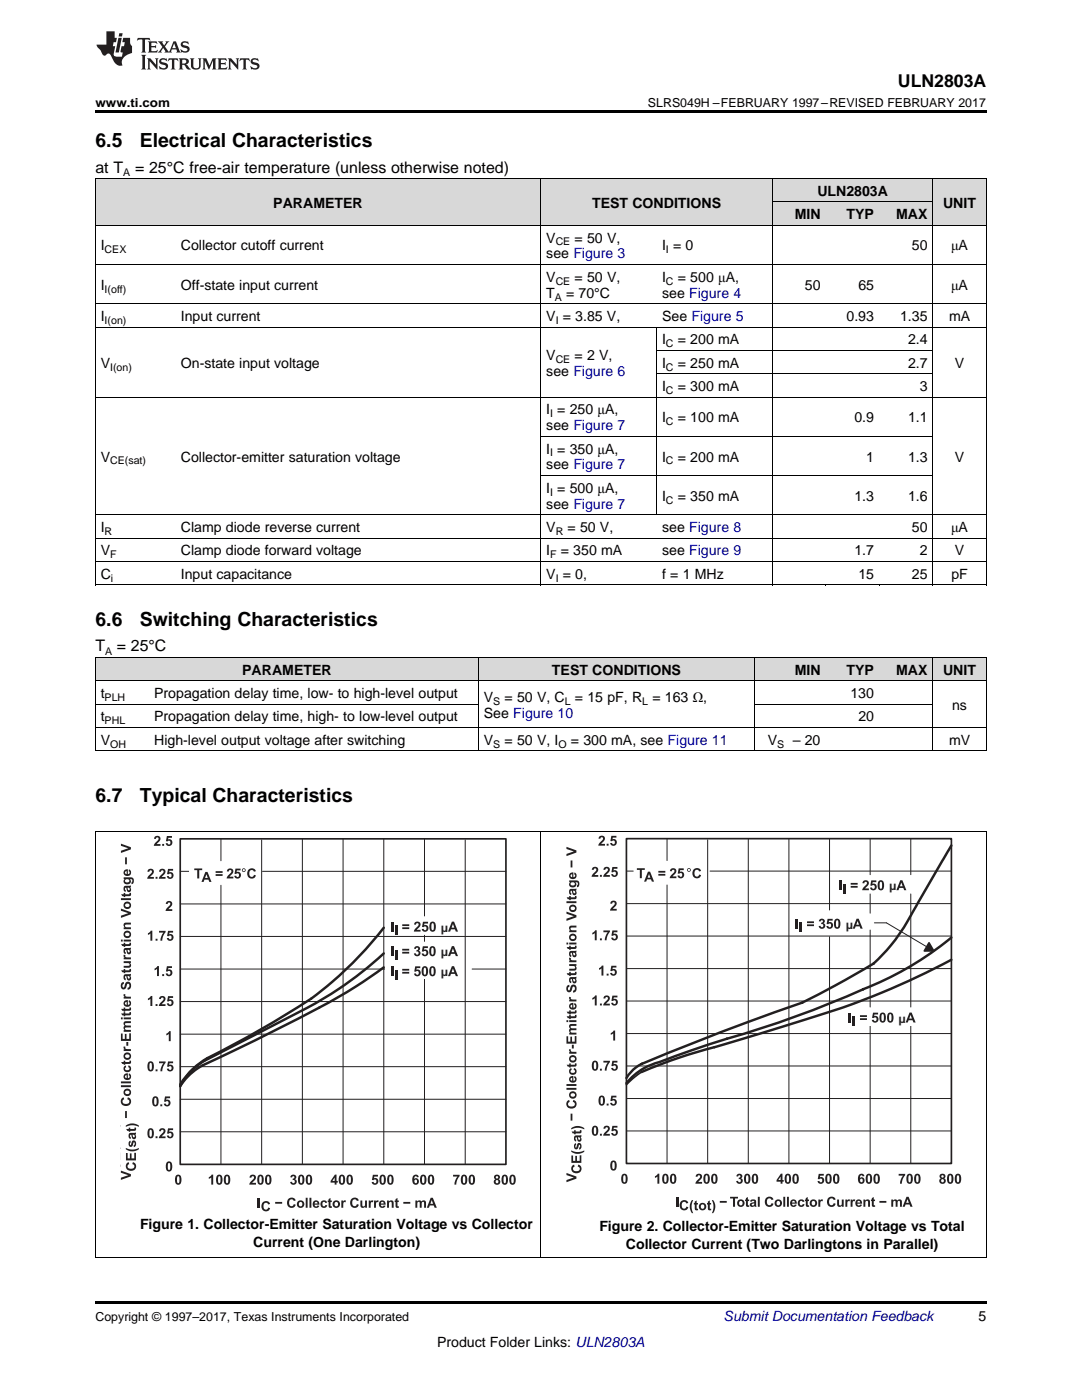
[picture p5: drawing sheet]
<svg xmlns="http://www.w3.org/2000/svg" width="216mm" height="279mm" viewBox="0 0 216 279" stroke-linecap="round" stroke-linejoin="round" font-family="sans-serif">
<defs><g id="words">
<g font-size="3.9">
<text x="19" y="29.3">6.5</text>
<text x="27.9" y="29.3">Electrical Characteristics</text>
<text x="19" y="124.8">6.6</text>
<text x="27.9" y="124.8">Switching Characteristics</text>
<text x="19" y="160.1">6.7</text>
<text x="27.9" y="160.1">Typical Characteristics</text>
</g>
<text font-size="3.5" x="179.2" y="17.3">ULN2803A</text>
<g font-size="3.2">
<text x="19" y="34.4">at T</text>
<text x="27" y="34.4">= 25°C free-air temperature (unless otherwise noted)</text>
<text x="19" y="130">T</text>
<text x="23.3" y="130">= 25°C</text>
</g>
<g font-size="2.8">
<text x="54.5" y="41.4">PARAMETER</text>
<text x="118.1" y="41.4">TEST CONDITIONS</text>
<text x="163.1" y="39.1">ULN2803A</text>
<text x="188.2" y="41.4">UNIT</text>
<text x="158.6" y="43.7">MIN</text>
<text x="168.9" y="43.7">TYP</text>
<text x="178.8" y="43.7">MAX</text>
<text x="20.1" y="50">I</text>
<text x="36.1" y="50">Collector cutoff current</text>
<text x="109" y="48.4">V</text>
<text x="109" y="51.6">see Figure 3</text>
<text x="114.7" y="48.4">= 50 V,</text>
<text x="132.1" y="50">I = 0</text>
<text x="182" y="50">50</text>
<text x="189.8" y="50">μA</text>
<text x="20.1" y="57.8">I</text>
<text x="36.1" y="57.8">Off-state input current</text>
<text x="109" y="56.2">V</text>
<text x="109" y="59.4">T</text>
<text x="113" y="59.4">= 70°C</text>
<text x="114.7" y="56.2">= 50 V,</text>
<text x="132.1" y="56.2">I</text>
<text x="132.1" y="59.4">see Figure 4</text>
<text x="135.3" y="56.2">= 500 μA,</text>
<text x="160.6" y="57.8">50</text>
<text x="171.3" y="57.8">65</text>
<text x="189.8" y="57.8">μA</text>
<text x="20.1" y="64.1">I</text>
<text x="36.1" y="64.1">Input current</text>
<text x="109" y="64.1">V = 3.85 V,</text>
<text x="132.1" y="64.1">See Figure 5</text>
<text x="168.9" y="64.1">0.93</text>
<text x="179.6" y="64.1">1.35</text>
<text x="189.4" y="64.1">mA</text>
<text x="109" y="71.8">V</text>
<text x="114.7" y="71.8">= 2 V,</text>
<text x="132.1" y="68.7">I</text>
<text x="135.3" y="68.7">= 200 mA</text>
<text x="181.2" y="68.7">2.4</text>
<text x="20.1" y="73.4">V</text>
<text x="36.1" y="73.4">On-state input voltage</text>
<text x="109" y="75">see Figure 6</text>
<text x="132.1" y="73.4">I</text>
<text x="135.3" y="73.4">= 250 mA</text>
<text x="181.2" y="73.4">2.7</text>
<text x="190.5" y="73.4">V</text>
<text x="109" y="82.7">I = 250 μA,</text>
<text x="132.1" y="78">I</text>
<text x="135.3" y="78">= 300 mA</text>
<text x="183.5" y="78">3</text>
<text x="109" y="85.9">see Figure 7</text>
<text x="132.1" y="84.3">I</text>
<text x="135.3" y="84.3">= 100 mA</text>
<text x="170.5" y="84.3">0.9</text>
<text x="181.2" y="84.3">1.1</text>
<text x="20.1" y="92.1">V</text>
<text x="36.1" y="92.1">Collector-emitter saturation voltage</text>
<text x="109" y="90.5">I = 350 μA,</text>
<text x="109" y="93.7">see Figure 7</text>
<text x="132.1" y="92.1">I</text>
<text x="135.3" y="92.1">= 200 mA</text>
<text x="172.8" y="92.1">1</text>
<text x="181.2" y="92.1">1.3</text>
<text x="190.5" y="92.1">V</text>
<text x="109" y="98.4">I = 500 μA,</text>
<text x="109" y="101.5">see Figure 7</text>
<text x="132.1" y="99.9">I</text>
<text x="135.3" y="99.9">= 350 mA</text>
<text x="170.5" y="99.9">1.3</text>
<text x="181.2" y="99.9">1.6</text>
<text x="20.1" y="106.2">I</text>
<text x="36.1" y="106.2">Clamp diode reverse current</text>
<text x="109" y="106.2">V</text>
<text x="113.2" y="106.2">= 50 V,</text>
<text x="132.1" y="106.2">see Figure 8</text>
<text x="182" y="106.2">50</text>
<text x="189.8" y="106.2">μA</text>
<text x="20.1" y="110.8">V</text>
<text x="36.1" y="110.8">Clamp diode forward voltage</text>
<text x="109" y="110.8">I</text>
<text x="111.9" y="110.8">= 350 mA</text>
<text x="132.1" y="110.8">see Figure 9</text>
<text x="170.5" y="110.8">1.7</text>
<text x="183.5" y="110.8">2</text>
<text x="190.5" y="110.8">V</text>
<text x="20.1" y="115.5">C</text>
<text x="36.1" y="115.5">Input capacitance</text>
<text x="109" y="115.5">V = 0,</text>
<text x="132.1" y="115.5">f = 1 MHz</text>
<text x="171.3" y="115.5">15</text>
<text x="182" y="115.5">25</text>
<text x="189.8" y="115.5">pF</text>
<text x="48.3" y="134.7">PARAMETER</text>
<text x="110.1" y="134.7">TEST CONDITIONS</text>
<text x="158.6" y="134.7">MIN</text>
<text x="168.9" y="134.7">TYP</text>
<text x="178.8" y="134.7">MAX</text>
<text x="188.2" y="134.7">UNIT</text>
<text x="20.1" y="139.3">t</text>
<text x="20.1" y="144">t</text>
<text x="30.8" y="139.3">Propagation delay time, low- to high-level output</text>
<text x="30.8" y="144">Propagation delay time, high- to low-level output</text>
<text x="96.6" y="140.1">V</text>
<text x="96.6" y="143.2">See Figure 10</text>
<text x="100.7" y="140.1">= 50 V, C</text>
<text x="114.7" y="140.1">= 15 pF, R</text>
<text x="130.2" y="140.1">= 163 Ω,</text>
<text x="169.7" y="139.3">130</text>
<text x="171.3" y="144">20</text>
<text x="190" y="141.6">ns</text>
<text x="20.1" y="148.6">V</text>
<text x="30.8" y="148.6">High-level output voltage after switching</text>
<text x="96.6" y="148.6">V</text>
<text x="100.7" y="148.6">= 50 V, I</text>
<text x="113.9" y="148.6">= 300 mA, see Figure 11</text>
<text x="153.2" y="148.6">V</text>
<text x="158.2" y="148.6">– 20</text>
<text x="189.4" y="148.6">mV</text>
<text x="27.9" y="245.3">Figure 1. Collector-Emitter Saturation Voltage vs Collector</text>
<text x="119.6" y="245.6">Figure 2. Collector-Emitter Saturation Voltage vs Total</text>
<text x="50.5" y="248.8">Current (One Darlington)</text>
<text x="124.9" y="249.2">Collector Current (Two Darlingtons in Parallel)</text>
<text x="195.3" y="263.6">5</text>
<text x="87.2" y="268.9">Product Folder Links: ULN2803A</text>
</g>
<text font-size="2.8" fill="#0000c8" x="144.4" y="263.6">Submit Documentation Feedback</text>
<g font-size="2.5">
<text x="19" y="21.4">www.ti.com</text>
<text x="129.3" y="21.4">SLRS049H –FEBRUARY 1997–REVISED FEBRUARY 2017</text>
<text x="19" y="263.6">Copyright © 1997–2017, Texas Instruments Incorporated</text>
</g>
<g font-size="2.4" fill="#231f20">
<text x="177.4" y="177.6">μ</text>
<text x="168.8" y="185.4">μ</text>
<text x="88" y="186.1">μ</text>
<text x="88" y="190.9">μ</text>
<text x="88" y="194.9">μ</text>
<text x="179.3" y="204.1">μ</text>
</g>
<g font-size="2.1">
<text x="24.6" y="35.1">A</text>
<text x="20.9" y="50.6">CEX</text>
<text x="110.9" y="49">CE</text>
<text x="132.9" y="50.6">I</text>
<text x="20.9" y="58.4">I(off)</text>
<text x="110.7" y="60">A</text>
<text x="110.9" y="56.8">CE</text>
<text x="132.9" y="56.8">C</text>
<text x="20.9" y="64.6">I(on)</text>
<text x="110.9" y="64.6">I</text>
<text x="132.9" y="69.3">C</text>
<text x="22" y="73.9">I(on)</text>
<text x="110.9" y="72.4">CE</text>
<text x="132.9" y="73.9">C</text>
<text x="109.8" y="83.3">I</text>
<text x="132.9" y="78.6">C</text>
<text x="132.9" y="84.8">C</text>
<text x="22" y="92.7">CE(sat)</text>
<text x="109.8" y="91.1">I</text>
<text x="132.9" y="92.7">C</text>
<text x="109.8" y="98.9">I</text>
<text x="132.9" y="100.5">C</text>
<text x="20.9" y="106.8">R</text>
<text x="110.9" y="106.8">R</text>
<text x="22" y="111.4">F</text>
<text x="109.8" y="111.4">F</text>
<text x="22.1" y="116.1">i</text>
<text x="110.9" y="116.1">I</text>
<text x="21" y="130.6">A</text>
<text x="20.9" y="139.9">PLH</text>
<text x="98.4" y="140.6">S</text>
<text x="112.7" y="140.6">L</text>
<text x="128.2" y="140.6">L</text>
<text x="20.9" y="144.5">PHL</text>
<text x="22" y="149.2">OH</text>
<text x="98.4" y="149.2">S</text>
<text x="111.4" y="149.2">O</text>
<text x="155.1" y="149.2">S</text>
</g>
</g></defs>
<g fill="#d8d8d8">
<path d="M19 131.3h10.7v4.6h-10.7z"/>
<path d="M29.7 131.3h65.8v4.6h-65.8z"/>
<path d="M95.5 131.3h55.1v4.6h-55.1z"/>
<path d="M150.6 131.3h14.2v4.6h-14.2z"/>
<path d="M164.8 131.3h10.7v4.6h-10.7z"/>
<path d="M175.5 131.3h10.7v4.6h-10.7z"/>
<path d="M186.2 131.3h10.6v4.6h-10.6z"/>
<path d="M19 35.7h16v9.3h-16z"/>
<path d="M35 35.7h72.9v9.3h-72.9z"/>
<path d="M107.9 35.7h23.2v9.3h-23.2z"/>
<path d="M131.1 35.7h23.1v9.3h-23.1z"/>
<path d="M186.2 35.7h10.6v9.3h-10.6z"/>
<path d="M154.2 40.4h10.6v4.6h-10.6z"/>
<path d="M164.8 40.4h10.7v4.6h-10.7z"/>
<path d="M175.5 40.4h10.7v4.6h-10.7z"/>
<path d="M154.2 35.7h10.6v4.7h-10.6z"/>
<path d="M164.8 35.7h10.7v4.7h-10.7z"/>
<path d="M175.5 35.7h10.7v4.7h-10.7z"/>
</g>
<path d="M19 259.7h177.8v.5h-177.8z" fill="#000"/>
<path d="M19.1 166.1v84.8M107.9 166.1v84.8M196.8 166.1v84.8M19 250.9h177.8" fill="none" stroke="#000" stroke-width=".2"/>
<path d="M125 173.8h1.4M173.6 167.4v7.2M181.7 167.4v7.2" fill="none" stroke="#231f20" stroke-width=".2"/>
<path d="M157.6 183.2h15.6v2.8h-15.6z" fill-rule="evenodd" fill="#fff"/>
<g fill="#231f20">
<path d="M158.8 183.3h.4v2h-.4z" fill-rule="evenodd"/>
<path d="M159.6 184h.4v2h-.4z" fill-rule="evenodd"/>
<path d="M161 183.9h1.4v.3h-1.4zM161 184.5h1.4v.3h-1.4zM163.6 183.5a.54 .54 0 0 1 .8 0 .54 .54 0 0 1-.1 .8 .62 .62 0 0 1 0 1 .62 .62 0 0 1-.9-.5h.3a.3 .3 0 0 0 .4 .2 .3 .3 0 0 0 .2-.5 .3 .3 0 0 0-.5-.1l.1-.3a.24 .24 0 0 0 .3-.2 .24 .24 0 0 0-.4-.2l-.1 .2h-.3zM165.1 183.4h1v.3h-.7v.4a.67 .67 0 0 1 .8 .4 .67 .67 0 0 1-.5 .9 .67 .67 0 0 1-.8-.6h.4l.1 .2a.34 .34 0 0 0 .4-.4 .34 .34 0 0 0-.6-.1l-.3-.1zM166.6 183.5a.69 .69 0 0 1 .9 0 .69 .69 0 0 1 .2 .9 .69 .69 0 0 1-.2 .8 .69 .69 0 0 1-.9-.1l-.2-.8zM166.9 183.7l-.1 .4a.61 .61 0 0 0 .3 .9l.2-.4a.61 .61 0 0 0-.3-.9z" fill-rule="evenodd"/>
<path d="M170.9 183.3h.4l.8 2h-.4l-.2-.4h-.8l-.1 .4h-.5zM171.1 183.8l-.2 .7h.5z" fill-rule="evenodd"/>
</g>
<path d="M165.7 174.9h16.8v4.1h-16.8z" fill-rule="evenodd" fill="#fff"/>
<path d="M165.7 174.9h16.8v4.1h-16.8z" fill="none" stroke="#fff" stroke-width=".33"/>
<g fill="#231f20">
<path d="M167.5 175.7h.4v2h-.4z" fill-rule="evenodd"/>
<path d="M168.3 176.4h.4v1.9h-.4z" fill-rule="evenodd"/>
<path d="M169.7 176.2h1.4v.4h-1.4zM169.7 176.8h1.4v.4h-1.4zM172.3 175.8a.68 .68 0 0 1 1 .2 .68 .68 0 0 1-.4 1l-.3 .3h.8v.4h-1.4l.3-.6a1.07 1.07 0 0 0 .6-1l-.3-.1-.1 .3h-.4zM173.9 175.7h1v.4h-.8v.3a.67 .67 0 0 1 .8 .5 .67 .67 0 0 1-.5 .8 .67 .67 0 0 1-.8-.6h.4l.1 .2a.34 .34 0 0 0 .4-.4 .34 .34 0 0 0-.5-.1l-.3-.1zM175.3 175.9a.69 .69 0 0 1 .9-.1 .69 .69 0 0 1 .2 .9 .69 .69 0 0 1-.2 .8 .69 .69 0 0 1-.9 0l-.2-.8zM175.6 176l-.1 .5a.61 .61 0 0 0 .3 .9l.2-.5a.61 .61 0 0 0-.3-.9z" fill-rule="evenodd"/>
<path d="M179.6 175.7h.5l.8 2h-.5l-.2-.5h-.7l-.2 .5h-.4zM179.8 176.1l-.2 .8h.5z" fill-rule="evenodd"/>
</g>
<path d="M133.1 176.6v55.6M141.2 167.6v64.6M141.7 173.8h48.1" fill="none" stroke="#231f20" stroke-width=".2"/>
<g fill="#231f20">
<path d="M127.1 173.3h1.6v.3h-.6v1.7h-.4v-1.7h-.6z" fill-rule="evenodd"/>
<path d="M129.3 174h.4l.8 1.9h-.4l-.2-.4h-.8l-.2 .4h-.4zM129.5 174.4l-.3 .8h.6z" fill-rule="evenodd"/>
<path d="M131.4 173.8h1.4v.4h-1.4zM131.4 174.4h1.4v.4h-1.4zM133.9 173.4a.68 .68 0 0 1 1 .2 .68 .68 0 0 1-.4 1l-.3 .3h.8v.4h-1.4l.3-.6a1.07 1.07 0 0 0 .6-1.1h-.3l-.1 .3h-.4zM135.4 173.3h1v.4h-.7v.3a.67 .67 0 0 1 .8 .5 .67 .67 0 0 1-.5 .8 .67 .67 0 0 1-.8-.6h.4l.1 .2a.34 .34 0 0 0 .4-.4 .34 .34 0 0 0-.6-.1l-.3-.1z" fill-rule="evenodd"/>
<path d="M137.1 173.6a.38 .38 0 0 1 .7 0 .38 .38 0 0 1-.7 0zM137.2 173.6a.25 .25 0 0 0 .5 0 .25 .25 0 0 0-.5 0zM138.4 173.5a.87 .87 0 0 1 1.5 .3l-.4 .1a.49 .49 0 0 0-.6-.3 .49 .49 0 0 0-.3 .7 .49 .49 0 0 0 .3 .6 .49 .49 0 0 0 .6-.4l.4 .2a.92 .92 0 0 1-1.2 .5 .92 .92 0 0 1-.5-1.2z" fill-rule="evenodd"/>
</g>
<path d="M125 167.4h64.8v64.8h-64.8z" fill="none" stroke="#231f20" stroke-width=".33"/>
<path d="M122 179.9a.68 .68 0 0 1 1 .2 .68 .68 0 0 1-.4 1l-.3 .3h.8v.3h-1.4l.2-.5a1.07 1.07 0 0 0 .7-1.1h-.3l-.2 .3-.3-.1z" fill-rule="evenodd" fill="#231f20"/>
<path d="M125 180.3h64.8M125 186.8h64.8" fill="none" stroke="#231f20" stroke-width=".2"/>
<path d="M119.5 193.2l.6-.5h.3v2h-.4v-1.4l-.5 .3zM121.1 194.3h.3v.4h-.3zM122 192.7h1v.4h-.7l-.1 .3a.67 .67 0 0 1 .9 .5 .67 .67 0 0 1-.6 .8 .67 .67 0 0 1-.8-.5l.4-.1 .1 .3a.34 .34 0 0 0 .5-.4 .34 .34 0 0 0-.6-.2h-.3z" fill-rule="evenodd" fill="#231f20"/>
<path d="M125 193.3h64.8M125 199.8h64.8" fill="none" stroke="#231f20" stroke-width=".2"/>
<path d="M121.9 206.2l.5-.5h.3v2h-.3v-1.5l-.5 .3z" fill-rule="evenodd" fill="#231f20"/>
<path d="M125 206.3h64.8M125 212.7h64.8" fill="none" stroke="#231f20" stroke-width=".2"/>
<path d="M119.6 218.8a.69 .69 0 0 1 .9 0 .69 .69 0 0 1 .2 .8 .69 .69 0 0 1-.2 .9 .69 .69 0 0 1-.9-.1l-.2-.8zM119.9 219l-.1 .4a.61 .61 0 0 0 .3 .9l.2-.4a.62 .62 0 0 0-.3-.9zM121.1 220.2h.3v.4h-.3zM122 218.7h1v.3h-.7l-.1 .4a.67 .67 0 0 1 .9 .4 .67 .67 0 0 1-.6 .9 .67 .67 0 0 1-.8-.6h.4l.1 .2a.34 .34 0 0 0 .5-.4 .34 .34 0 0 0-.6-.2h-.3z" fill-rule="evenodd" fill="#231f20"/>
<path d="M125 219.2h64.8M125 225.7h64.8" fill="none" stroke="#231f20" stroke-width=".2"/>
<path d="M179.3 234.3h1.3v.2l-.5 .9-.2 .8h-.3v-.2l.6-1.4h-.9zM181.1 234.4a.69 .69 0 0 1 .8 0 .69 .69 0 0 1 .2 .9 .69 .69 0 0 1-.2 .8 .69 .69 0 0 1-.9-.1l-.1-.8zM181.4 234.6l-.1 .4a.61 .61 0 0 0 .3 .9l.1-.4a.62 .62 0 0 0-.3-.9zM182.6 234.4a.69 .69 0 0 1 .9 0 .69 .69 0 0 1 .2 .9 .69 .69 0 0 1-.2 .8 .69 .69 0 0 1-.9-.1l-.2-.8zM182.9 234.6l-.1 .4a.61 .61 0 0 0 .3 .9l.2-.4a.62 .62 0 0 0-.3-.9zM171.4 234.5l.5-.3a.54 .54 0 0 1 .6 .5l-.4 .1-.1-.2h-.2l-.2 .5a.63 .63 0 0 1 .8 .2 .63 .63 0 0 1-.2 .9 .63 .63 0 0 1-.8-.2l-.2-.7zM171.7 235.3a.34 .34 0 0 0-.1 .5 .34 .34 0 0 0 .5 .1 .34 .34 0 0 0 .1-.5 .34 .34 0 0 0-.5-.1zM172.9 234.4a.69 .69 0 0 1 .9 0 .69 .69 0 0 1 .2 .9 .69 .69 0 0 1-.2 .8 .69 .69 0 0 1-.9-.1l-.2-.8zM173.3 234.6l-.2 .4a.61 .61 0 0 0 .3 .9l.2-.4a.61 .61 0 0 0-.3-.9zM174.5 234.4a.69 .69 0 0 1 .9 0 .69 .69 0 0 1 .2 .9 .69 .69 0 0 1-.3 .8 .69 .69 0 0 1-.8-.1l-.2-.8zM174.8 234.6l-.1 .4a.61 .61 0 0 0 .3 .9l.2-.4a.62 .62 0 0 0-.3-.9zM163.4 234.3h1v.3h-.7l-.1 .4a.67 .67 0 0 1 .8 .4 .67 .67 0 0 1-.5 .9 .67 .67 0 0 1-.8-.6h.4l.1 .2a.34 .34 0 0 0 .5-.4 .34 .34 0 0 0-.6-.1l-.3-.1zM164.9 234.4a.69 .69 0 0 1 .9 0 .69 .69 0 0 1 .2 .9 .69 .69 0 0 1-.3 .8 .69 .69 0 0 1-.9-.1l-.1-.8zM165.2 234.6l-.1 .4a.61 .61 0 0 0 .3 .9l.2-.4a.61 .61 0 0 0-.4-.9zM166.4 234.4a.69 .69 0 0 1 .9 0 .69 .69 0 0 1 .2 .9 .69 .69 0 0 1-.2 .8 .69 .69 0 0 1-.9-.1l-.2-.8zM166.7 234.6l-.1 .4a.61 .61 0 0 0 .3 .9l.2-.4a.62 .62 0 0 0-.3-.9z" fill-rule="evenodd" fill="#231f20"/>
<path d="M165.5 167.4v14.2" fill="none" stroke="#231f20" stroke-width=".2"/>
<path d="M155.8 234.2h.3v1.3h.3v.3h-.3v.4h-.3v-.4h-.8v-.3zM155.8 234.8l-.5 .7h.5zM156.8 234.4a.69 .69 0 0 1 .8 0 .69 .69 0 0 1 .3 .9 .69 .69 0 0 1-.3 .8 .69 .69 0 0 1-.9-.1l-.1-.8zM157.1 234.6l-.1 .4a.61 .61 0 0 0 .3 .9l.1-.4a.62 .62 0 0 0-.3-.9zM158.3 234.4a.69 .69 0 0 1 .9 0 .69 .69 0 0 1 .2 .9 .69 .69 0 0 1-.2 .8 .69 .69 0 0 1-.9-.1l-.2-.8zM158.6 234.6l-.1 .4a.61 .61 0 0 0 .3 .9l.2-.4a.61 .61 0 0 0-.3-.9z" fill-rule="evenodd" fill="#231f20"/>
<path d="M157.4 167.4v64.8" fill="none" stroke="#231f20" stroke-width=".2"/>
<path d="M147.1 234.4a.54 .54 0 0 1 .8 0 .54 .54 0 0 1-.1 .8 .62 .62 0 0 1 0 1 .62 .62 0 0 1-.9-.5h.4a.3 .3 0 0 0 .4 .2 .3 .3 0 0 0 .1-.5 .3 .3 0 0 0-.4-.1v-.3a.24 .24 0 0 0 .4-.2 .24 .24 0 0 0-.4-.2l-.1 .2h-.4zM148.6 234.4a.69 .69 0 0 1 .9 0 .69 .69 0 0 1 .2 .9 .69 .69 0 0 1-.2 .8 .69 .69 0 0 1-.9-.1l-.1-.8zM149 234.6l-.1 .4a.61 .61 0 0 0 .3 .9l.1-.4a.62 .62 0 0 0-.3-.9zM150.2 234.4a.69 .69 0 0 1 .9 0 .69 .69 0 0 1 .2 .9 .69 .69 0 0 1-.2 .8 .69 .69 0 0 1-.9-.1l-.2-.8zM150.5 234.6l-.1 .4a.61 .61 0 0 0 .3 .9l.2-.4a.62 .62 0 0 0-.3-.9z" fill-rule="evenodd" fill="#231f20"/>
<path d="M149.3 167.4v64.8" fill="none" stroke="#231f20" stroke-width=".2"/>
<path d="M139 234.4a.68 .68 0 0 1 1.1 .2 .68 .68 0 0 1-.5 1l-.3 .3h.8v.3h-1.3l.2-.5a1.07 1.07 0 0 0 .6-1.1h-.3l-.1 .3-.4-.1zM140.5 234.4a.69 .69 0 0 1 .9 0 .69 .69 0 0 1 .2 .9 .69 .69 0 0 1-.2 .8 .69 .69 0 0 1-.9-.1l-.2-.8zM140.9 234.6l-.1 .4a.61 .61 0 0 0 .3 .9l.1-.4a.62 .62 0 0 0-.3-.9zM142.1 234.4a.69 .69 0 0 1 .9 0 .69 .69 0 0 1 .2 .9 .69 .69 0 0 1-.2 .8 .69 .69 0 0 1-.9-.1l-.2-.8zM142.4 234.6l-.1 .4a.61 .61 0 0 0 .3 .9l.2-.4a.62 .62 0 0 0-.3-.9zM130.7 234.7l.5-.5h.4v2h-.4v-1.4l-.5 .3zM132.3 234.4a.69 .69 0 0 1 .9 0 .69 .69 0 0 1 .2 .9 .69 .69 0 0 1-.2 .8 .69 .69 0 0 1-.9-.1l-.2-.8zM132.6 234.6l-.1 .4a.61 .61 0 0 0 .3 .9l.2-.4a.62 .62 0 0 0-.3-.9zM133.9 234.4a.69 .69 0 0 1 .9 0 .69 .69 0 0 1 .2 .9 .69 .69 0 0 1-.3 .8 .69 .69 0 0 1-.9-.1l-.1-.8zM134.2 234.6l-.1 .4a.61 .61 0 0 0 .3 .9l.2-.4a.62 .62 0 0 0-.3-.9z" fill-rule="evenodd" fill="#231f20"/>
<path d="M133.1 167.4v4.3" fill="none" stroke="#231f20" stroke-width=".2"/>
<g fill="#231f20">
<path d="M122 231.8a.69 .69 0 0 1 .9-.1 .69 .69 0 0 1 .2 .9 .69 .69 0 0 1-.3 .9 .69 .69 0 0 1-.9-.1l-.1-.8zM122.3 232l-.1 .4a.61 .61 0 0 0 .3 .9l.2-.5a.62 .62 0 0 0-.4-.9z" fill-rule="evenodd"/>
<path d="M187.6 234.4a.55 .55 0 0 1 .9-.1 .55 .55 0 0 1-.1 .9 .6 .6 0 0 1 .1 .9 .6 .6 0 0 1-.9 0 .6 .6 0 0 1 .1-.9l-.2-.3zM187.8 234.8a.25 .25 0 0 0 .5 0 .25 .25 0 0 0-.5 0zM187.8 235.7a.3 .3 0 0 0 .6 0 .3 .3 0 0 0-.6 0zM189.2 234.4a.69 .69 0 0 1 .9 0 .69 .69 0 0 1 .2 .9 .69 .69 0 0 1-.3 .8 .69 .69 0 0 1-.9-.1l-.1-.8zM189.5 234.6l-.1 .4a.61 .61 0 0 0 .3 .9l.2-.4a.62 .62 0 0 0-.4-.9zM190.7 234.4a.69 .69 0 0 1 .9 0 .69 .69 0 0 1 .2 .9 .69 .69 0 0 1-.2 .8 .69 .69 0 0 1-.9-.1l-.2-.8zM191 234.6l-.1 .4a.61 .61 0 0 0 .3 .9l.2-.4a.61 .61 0 0 0-.3-.9z" fill-rule="evenodd"/>
<path d="M119.6 166.9a.68 .68 0 0 1 1.1 .2 .68 .68 0 0 1-.4 1l-.3 .3h.7v.4h-1.3l.2-.5a1.07 1.07 0 0 0 .7-1.1l-.3-.1-.2 .3h-.4zM121.1 168.4h.3v.4h-.3zM122 166.8h1v.4h-.7l-.1 .3a.67 .67 0 0 1 .9 .5 .67 .67 0 0 1-.6 .8 .67 .67 0 0 1-.8-.5l.4-.1 .1 .2a.34 .34 0 0 0 .5-.4 .34 .34 0 0 0-.6-.1l-.3-.1z" fill-rule="evenodd"/>
<path d="M134.9 238.8h.4v2h-.4z" fill-rule="evenodd"/>
<path d="M135.9 239.8a.87 .87 0 0 1 1.4 .3l-.4 .1a.49 .49 0 0 0-.6-.3 .49 .49 0 0 0-.3 .6 .49 .49 0 0 0 .3 .7 .49 .49 0 0 0 .7-.4l.3 .1a.92 .92 0 0 1-1.2 .6 .92 .92 0 0 1-.5-1.3zM138.1 239.5h.2l-.3 1.3 .3 1.3a.83 .83 0 0 1-.6-.9 2.16 2.16 0 0 1 .4-1.7zM138.6 239.8l.4-.2v.5h.3v.3h-.3v.7l.3 .1v.3a.43 .43 0 0 1-.5 0 .43 .43 0 0 1-.2-.5v-.6h-.1zM139.4 240.8a.8 .8 0 0 1 1.6 0 .8 .8 0 0 1-1.6 0zM139.8 240.8a.4 .4 0 0 0 .8 0 .4 .4 0 0 0-.8 0zM141.2 239.8l.4-.2v.5h.3v.3h-.3v.7l.3 .1v.3a.43 .43 0 0 1-.5 0 .43 .43 0 0 1-.2-.5v-.6h-.1zM142 239.5h.3a2.2 2.2 0 0 1 0 2.6h-.3l.4-1.3z" fill-rule="evenodd"/>
<path d="M143.6 239.7h1.4v.3h-1.4zM145.7 238.8h1.6v.4h-.6v1.6h-.4v-1.6h-.6zM147.1 240.1a.75 .75 0 0 1 1.5 0 .75 .75 0 0 1-1.5 0zM147.5 240.1a.4 .4 0 0 0 .8 0 .4 .4 0 0 0-.8 0zM148.8 239.1l.4-.2v.5h.3v.3h-.3v.7l.3 .1v.3a.43 .43 0 0 1-.5 0 .43 .43 0 0 1-.2-.5v-.6h-.1zM149.9 239.5a.64 .64 0 0 1 1 .4l.1 .9h-.4l-.1-.1a.48 .48 0 0 1-.8 0 .48 .48 0 0 1 .4-.7l.4-.1a.26 .26 0 0 0-.2-.3 .26 .26 0 0 0-.3 .2h-.3zM150.1 240.3a.23 .23 0 0 0 .1 .3 .23 .23 0 0 0 .3-.1 .23 .23 0 0 0-.1-.3zM151.2 238.8h.4v2h-.4zM152.9 239.1a.87 .87 0 0 1 1.4 .3l-.4 .1a.49 .49 0 0 0-.6-.3 .49 .49 0 0 0-.3 .6 .49 .49 0 0 0 .3 .7 .49 .49 0 0 0 .7-.4l.3 .1a.92 .92 0 0 1-1.2 .6 .92 .92 0 0 1-.5-1.2zM154.6 240.1a.75 .75 0 0 1 1.5 0 .75 .75 0 0 1-1.5 0zM154.9 240.1a.45 .45 0 0 0 .9 0 .45 .45 0 0 0-.9 0zM156.3 238.8h.4v2h-.4zM157 238.8h.4v2h-.4zM157.8 239.6a.69 .69 0 0 1 .9-.1 .69 .69 0 0 1 .3 .7h-1a.29 .29 0 0 0 .2 .4 .29 .29 0 0 0 .4-.2h.4a.73 .73 0 0 1-1.1 .3 .73 .73 0 0 1-.1-1.1zM158.1 239.7l-.1 .3h.6l-.2-.3zM159.4 239.6a.69 .69 0 0 1 1.1 .2l-.4 .1-.1-.2a.4 .4 0 0 0-.5 .4 .4 .4 0 0 0 .6 .3l.1-.1h.3a.74 .74 0 0 1-1.1 .4 .74 .74 0 0 1 0-1.1zM160.8 239.1l.4-.2v.5h.2v.3h-.2v.7l.2 .1 .1 .3a.43 .43 0 0 1-.6 0 .43 .43 0 0 1-.1-.5v-.6h-.2zM161.6 240.1a.75 .75 0 0 1 1.5 0 .75 .75 0 0 1-1.5 0zM162 240.1a.4 .4 0 0 0 .8 0 .4 .4 0 0 0-.8 0zM163.3 239.4h.3v.2l.3-.2h.3l-.1 .4a.3 .3 0 0 0-.4 0 .3 .3 0 0 0 0 .4v.6h-.4zM165.3 239.1a.87 .87 0 0 1 1.4 .3l-.4 .1a.49 .49 0 0 0-.6-.3 .49 .49 0 0 0-.3 .6 .49 .49 0 0 0 .3 .7 .49 .49 0 0 0 .7-.4l.3 .1a.92 .92 0 0 1-1.2 .6 .92 .92 0 0 1-.5-1.2zM167 239.4h.4v.9a.27 .27 0 0 0 .3 .3 .27 .27 0 0 0 .3-.3v-.9h.3v1.4h-.3v-.2a.51 .51 0 0 1-.6 .3 .51 .51 0 0 1-.4-.6zM168.7 239.4h.3v.2l.3-.2h.3l-.1 .4a.3 .3 0 0 0-.4 0 .3 .3 0 0 0 0 .4v.6h-.4zM169.7 239.4h.4v.2l.2-.2h.4l-.2 .4a.3 .3 0 0 0-.3 0 .3 .3 0 0 0-.1 .4v.6h-.4zM170.9 239.6a.69 .69 0 0 1 .8-.1 .69 .69 0 0 1 .3 .7h-.9a.29 .29 0 0 0 .2 .4 .29 .29 0 0 0 .3-.2h.4a.73 .73 0 0 1-1.1 .3 .73 .73 0 0 1 0-1.1zM171.2 239.7l-.1 .3h.5l-.1-.3zM172.3 239.4h.3v.2a.51 .51 0 0 1 .7-.2 .51 .51 0 0 1 .3 .5v.9h-.4v-.9a.27 .27 0 0 0-.3-.2 .27 .27 0 0 0-.2 .3v.8h-.4zM174 239.1l.3-.2v.5h.3v.3h-.3v.7l.3 .1v.3a.43 .43 0 0 1-.5 0 .43 .43 0 0 1-.1-.5v-.6h-.2zM175.5 239.7h1.4v.3h-1.4zM177.8 239.4h.4v.2l.6-.2 .3 .2a.49 .49 0 0 1 .5-.2 .49 .49 0 0 1 .4 .5v.9h-.4v-1a.24 .24 0 0 0-.3-.1 .24 .24 0 0 0-.2 .3v.8h-.4v-.9a.24 .24 0 0 0-.3-.2 .24 .24 0 0 0-.2 .3v.8h-.4zM180.9 238.8h.4l.8 2h-.4l-.2-.4h-.8l-.2 .4h-.4zM181.1 239.3l-.3 .7h.6z" fill-rule="evenodd"/>
<path d="M124.1 234.4a.69 .69 0 0 1 .9 0 .69 .69 0 0 1 .2 .9 .69 .69 0 0 1-.2 .8 .69 .69 0 0 1-.9-.1l-.1-.8zM124.5 234.6l-.1 .4a.61 .61 0 0 0 .3 .9l.1-.4a.62 .62 0 0 0-.3-.9z" fill-rule="evenodd"/>
</g>
<path d="M128 213.9l-1.7 1.3-1.3 1.3" fill="none" stroke="#231f20" stroke-width=".33"/>
<path d="M189.8 168.7l-6.8 11.7a39.7 39.7 0 0 1-8.7 11.9l-6.8 3.9a63.9 63.9 0 0 1-14.4 6.4l-12.4 4.6-12.6 5.1a7.2 7.2 0 0 0-3.1 2.8M189.8 187.1a67.6 67.6 0 0 1-19.1 11 233 233 0 0 1-28.9 10.2l-9.5 3.4a13.3 13.3 0 0 0-7.3 4.5" fill="none" stroke="#231f20" stroke-width=".49"/>
<path d="M173.6 178.4v3.8M181.7 178.4v22.6M165.5 186.9v45.3M173.6 185.6v15.4M174.5 184.2h2.4M173.6 204.3v27.9M181.7 204.3v27.9" fill="none" stroke="#231f20" stroke-width=".2"/>
<path d="M113 234.2l2 .7v.4l-2 .7v-.4l1.5-.5-1.5-.5zM113.2 232.5l.4-.2 .1 .4a.49 .49 0 0 0-.3 .7 .49 .49 0 0 0 .6 .2 .49 .49 0 0 0 .7-.3 .49 .49 0 0 0-.4-.6l.1-.4a.92 .92 0 0 1 .6 1.2 .92 .92 0 0 1-1.3 .5 .91 .91 0 0 1-.5-1.5zM113 230.5h.4v1.1h.4v-1h.3v1h.6v-1.1h.3v1.5h-2zM113 229.5l1.3 .3 1.3-.3a.83 .83 0 0 1-.9 .7 2.16 2.16 0 0 1-1.7-.4zM113.8 228.1h.1v.4a.24 .24 0 0 0-.1 .2 .24 .24 0 0 0 .2 .2 .7 .7 0 0 1 .8-.8 .77 .77 0 0 1-.2 1.3l-.1-.4a.28 .28 0 0 0 .3-.3 .28 .28 0 0 0-.3-.3 .74 .74 0 0 1-.7 .9 .78 .78 0 0 1 0-1.2zM113.7 226.6l1.3-.2v.4l-.1 .1a.48 .48 0 0 1 0 .8 .48 .48 0 0 1-.7-.4l-.1-.4a.26 .26 0 0 0-.3 .2 .26 .26 0 0 0 .2 .3v.4a.73 .73 0 0 1-.3-1.2zM114.3 226.9a.32 .32 0 0 0 .1 .4 .32 .32 0 0 0 .3 .1 .31 .31 0 0 0 0-.4 .31 .31 0 0 0-.4-.1zM113.1 225.8h.5v-.3h.3v.3l.8-.1v-.2h.3a.43 .43 0 0 1 0 .5 .43 .43 0 0 1-.5 .1h-.6v.2h-.3v-.2h-.3zM113 225.1a2.2 2.2 0 0 1 2.6 0v.2l-1.3-.3-1.3 .3zM113.9 222.3h.3v1.3h-.3zM113.2 219.7l.4-.2 .1 .4a.49 .49 0 0 0-.3 .7 .49 .49 0 0 0 .6 .2 .49 .49 0 0 0 .7-.3 .49 .49 0 0 0-.4-.6l.1-.4a.92 .92 0 0 1 .6 1.2 .92 .92 0 0 1-1.3 .5 .91 .91 0 0 1-.5-1.5zM113.5 218.5a.8 .8 0 0 1 1.6 0 .8 .8 0 0 1-1.6 0zM113.9 218.5a.4 .4 0 0 0 .8 0 .4 .4 0 0 0-.8 0zM113 217.1h2v.4h-2zM113 216.3h2v.4h-2zM113.8 214.9l.6-.2v1a.29 .29 0 0 0 .4-.2 .29 .29 0 0 0-.2-.4v-.4a.71 .71 0 0 1 .3 1.1 .71 .71 0 0 1-1 .1 .71 .71 0 0 1-.1-1zM113.9 215.2v.3l.3 .2v-.6zM113.7 213.4l.3-.2 .1 .3-.2 .2a.4 .4 0 0 0 .4 .5 .4 .4 0 0 0 .3-.6l-.1-.1v-.3a.74 .74 0 0 1 .4 1 .74 .74 0 0 1-1 .3 .74 .74 0 0 1-.2-1.1zM113.1 212.5h.5v-.3h.3v.3h.8v-.3h.3a.43 .43 0 0 1 0 .5 .43 .43 0 0 1-.5 .2h-.6v.1h-.3v-.1h-.3zM113.5 211.3a.8 .8 0 0 1 1.6 0 .8 .8 0 0 1-1.6 0zM113.9 211.3a.4 .4 0 0 0 .8 0 .4 .4 0 0 0-.8 0zM113.6 209.4l.4 .1a.3 .3 0 0 0 0 .4 .3 .3 0 0 0 .4 0h.6v.4h-1.4v-.4h.2l-.2-.2zM114.1 208.5h.4v.8h-.4zM113 206.8h.4v1.1h.4v-1h.3v1h.6v-1.1h.3v1.5h-2zM113.7 204.5l1.3-.1v.3h-1a.24 .24 0 0 0-.1 .3 .24 .24 0 0 0 .3 .2h.8v.4h-.9a.24 .24 0 0 0-.3 .3 .24 .24 0 0 0 .3 .2h.9v.4h-1.4v-.4h.2l-.3-.4 .3-.4-.3-.5zM113 203.6h.4v.4h-.4zM113.6 203.6h1.4v.4h-1.4zM113.1 202.8h.5v-.2h.3v.2h.8v-.2l.3-.1a.43 .43 0 0 1 0 .5 .43 .43 0 0 1-.5 .2h-.6v.2h-.3v-.2h-.3zM113.1 201.9h.5v-.3h.3v.3h.8v-.3h.3a.43 .43 0 0 1 0 .5 .43 .43 0 0 1-.5 .2h-.6v.2h-.3v-.2h-.3zM113.8 200.3l.6-.2v1a.29 .29 0 0 0 .4-.2 .29 .29 0 0 0-.2-.4v-.3a.71 .71 0 0 1 .3 1 .71 .71 0 0 1-1 .2 .71 .71 0 0 1-.1-1.1zM113.9 200.6v.3l.3 .2v-.6zM113.6 198.9l.4 .1a.3 .3 0 0 0 0 .4 .3 .3 0 0 0 .4 .1h.6v.4h-1.4v-.4h.2l-.2-.2zM113.2 196.7l.4-.2v.4a.32 .32 0 0 0-.3 .4 .32 .32 0 0 0 .3 .3 1.15 1.15 0 0 1 .8-1.1 .83 .83 0 0 1 .7 .8 .83 .83 0 0 1-.7 .8l-.1-.4a.38 .38 0 0 0 .5-.4 .38 .38 0 0 0-.5-.3l-.1 .1a.7 .7 0 0 1-.2 .7 .7 .7 0 0 1-.8 0l-.2-.5zM113.7 195.1l1.3-.2v.4h-.1a.48 .48 0 0 1 0 .9 .48 .48 0 0 1-.7-.5l-.1-.3a.26 .26 0 0 0-.3 .2 .26 .26 0 0 0 .2 .3v.3a.73 .73 0 0 1-.3-1.1zM114.3 195.4a.32 .32 0 0 0 .1 .3 .32 .32 0 0 0 .3 .1 .31 .31 0 0 0 0-.4 .31 .31 0 0 0-.4 0zM113.1 194.2h.5v-.2h.3v.2h.8v-.2l.3-.1a.43 .43 0 0 1 0 .6 .43 .43 0 0 1-.5 .1h-.6v.2h-.3v-.2h-.3zM113.6 192.4h1.4v.4h-.2a.51 .51 0 0 1 .2 .6 .51 .51 0 0 1-.5 .3h-.9v-.4h.9a.27 .27 0 0 0 .3-.3 .27 .27 0 0 0-.4-.2h-.8zM113.6 191.1l.4 .1a.3 .3 0 0 0 0 .4 .3 .3 0 0 0 .4 .1h.6v.3h-1.4v-.3h.2l-.2-.3zM113.7 189.9l1.3-.2v.4h-.1a.48 .48 0 0 1 0 .9 .48 .48 0 0 1-.7-.5l-.1-.3a.26 .26 0 0 0-.3 .2 .26 .26 0 0 0 .2 .3v.3a.73 .73 0 0 1-.3-1.1zM114.3 190.2a.32 .32 0 0 0 .1 .3 .32 .32 0 0 0 .3 .1 .32 .32 0 0 0 0-.4 .32 .32 0 0 0-.4 0zM113.1 189h.5v-.3h.3v.3h.8v-.3h.3a.43 .43 0 0 1 0 .5 .43 .43 0 0 1-.5 .2h-.6v.2h-.3v-.2h-.3zM113 188.1h.4v.4h-.4zM113.6 188.1h1.4v.4h-1.4zM113.5 187.1a.8 .8 0 0 1 1.6 0 .8 .8 0 0 1-1.6 0zM113.9 187a.4 .4 0 0 0 .8 0 .4 .4 0 0 0-.8 0zM113.7 184.8l1.3-.1v.4h-.9a.27 .27 0 0 0-.3 .3 .27 .27 0 0 0 .4 .3h.8v.3h-1.4v-.3h.2l-.3-.5zM113 181.9l2 .7v.5l-2 .7v-.5l1.5-.5-1.5-.4zM113.5 181.3a.8 .8 0 0 1 1.6 0 .8 .8 0 0 1-1.6 0zM113.9 181.2a.4 .4 0 0 0 .8 0 .4 .4 0 0 0-.8 0zM113 179.9h2v.3h-2zM113.1 179.1h.5v-.3h.3v.3h.8v-.3h.3a.43 .43 0 0 1 0 .5 .43 .43 0 0 1-.5 .2h-.6v.1h-.3v-.1h-.3zM113.7 177.5l1.3-.2v.4h-.1a.48 .48 0 0 1 0 .9 .48 .48 0 0 1-.7-.5l-.1-.3a.26 .26 0 0 0-.3 .2 .26 .26 0 0 0 .2 .3v.3a.73 .73 0 0 1-.3-1.1zM114.3 177.8a.32 .32 0 0 0 .1 .3 .32 .32 0 0 0 .3 .1 .31 .31 0 0 0 0-.4 .31 .31 0 0 0-.4 0zM113.6 175.7h1.3a.69 .69 0 0 1 .7 .6 .69 .69 0 0 1-.5 .8l.1-.5a.3 .3 0 0 0 .1-.3 .3 .3 0 0 0-.3-.2h-.2a.67 .67 0 0 1-.1 .9 .67 .67 0 0 1-1-.1l-.2-.4 .3-.4h-.2zM113.9 176.2a.37 .37 0 0 0 .4 .5 .37 .37 0 0 0 .3-.5zM113.8 174.3l.6-.2v1a.29 .29 0 0 0 .4-.2 .29 .29 0 0 0-.2-.4v-.4a.71 .71 0 0 1 .3 1 .71 .71 0 0 1-1 .2 .71 .71 0 0 1-.1-1zM113.9 174.6v.3l.3 .1v-.5zM113.9 171.7h.3v1.4h-.3zM113 169l2 .7v.4l-2 .8v-.5l1.5-.5-1.5-.5z" fill-rule="evenodd" fill="#231f20"/>
<path d="M113 224.3h5.3v14h-5.3z" fill-rule="evenodd" fill="#fff"/>
<g fill="#231f20">
<path d="M113 234.1l2 .7v.4l-2 .7v-.4l1.5-.5-1.5-.5z" fill-rule="evenodd"/>
<path d="M114.2 232.6l.4-.2 .1 .4a.49 .49 0 0 0-.3 .7 .49 .49 0 0 0 .6 .2 .49 .49 0 0 0 .7-.3 .49 .49 0 0 0-.4-.6l.1-.4a.92 .92 0 0 1 .6 1.2 .92 .92 0 0 1-1.3 .5 .91 .91 0 0 1-.5-1.5zM114 230.6h.4v1.1h.4v-1h.3v1h.6v-1.1h.3v1.5h-2zM114 229.6l1.3 .3 1.3-.3a.83 .83 0 0 1-.9 .6 2.16 2.16 0 0 1-1.7-.3zM114.7 228.2l.2-.1v.4a.24 .24 0 0 0-.1 .3 .24 .24 0 0 0 .2 .2 .7 .7 0 0 1 .7-.9 .77 .77 0 0 1-.1 1.3l-.1-.3a.28 .28 0 0 0 .3-.3 .28 .28 0 0 0-.3-.3 .74 .74 0 0 1-.7 .8 .78 .78 0 0 1-.1-1.1zM114.7 226.7l1.3-.2v.4h-.2a.48 .48 0 0 1 .1 .9 .48 .48 0 0 1-.7-.5l-.1-.3a.26 .26 0 0 0-.3 .2 .26 .26 0 0 0 .2 .3l-.1 .3a.73 .73 0 0 1-.2-1.1zM115.3 227a.32 .32 0 0 0 0 .3 .32 .32 0 0 0 .4 .1 .31 .31 0 0 0 0-.4 .31 .31 0 0 0-.4 0zM114.1 225.8h.5v-.2h.3v.2h.8v-.2l.3-.1a.43 .43 0 0 1 0 .5 .43 .43 0 0 1-.5 .2h-.6v.2h-.3v-.2h-.3zM114 225.1a2.2 2.2 0 0 1 2.6 0v.3l-1.3-.3-1.3 .3z" fill-rule="evenodd"/>
</g>
<path d="M168.2 201.9h15.5v2.8h-15.5z" fill-rule="evenodd" fill="#fff"/>
<g fill="#231f20">
<path d="M169.4 202.1h.4v2h-.4z" fill-rule="evenodd"/>
<path d="M170.2 202.8h.4v2h-.4z" fill-rule="evenodd"/>
<path d="M171.6 202.6h1.4v.4h-1.4zM171.6 203.2h1.4v.4h-1.4zM174.2 202.1h1v.4h-.7l-.1 .3a.67 .67 0 0 1 .9 .5 .67 .67 0 0 1-.5 .8 .67 .67 0 0 1-.8-.5l.3-.1 .1 .2a.34 .34 0 0 0 .5-.4 .34 .34 0 0 0-.6-.1l-.3-.1zM175.7 202.3a.69 .69 0 0 1 .9-.1 .69 .69 0 0 1 .2 .9 .69 .69 0 0 1-.3 .9 .69 .69 0 0 1-.8-.1l-.2-.8zM176 202.4l-.1 .5a.61 .61 0 0 0 .3 .9l.2-.5a.61 .61 0 0 0-.3-.9zM177.2 202.3a.69 .69 0 0 1 .9-.1 .69 .69 0 0 1 .2 .9 .69 .69 0 0 1-.2 .9 .69 .69 0 0 1-.9-.1l-.2-.8zM177.5 202.4l-.1 .5a.61 .61 0 0 0 .3 .9l.2-.5a.61 .61 0 0 0-.3-.9z" fill-rule="evenodd"/>
<path d="M181.5 202.1h.4l.8 2h-.4l-.2-.5h-.8l-.2 .5h-.4zM181.7 202.5l-.3 .8h.6z" fill-rule="evenodd"/>
</g>
<path d="M189.8 191.5a155.5 155.5 0 0 1-22.1 9.7l-21.5 6.7a129.8 129.8 0 0 0-18.2 6" fill="none" stroke="#231f20" stroke-width=".49"/>
<g fill="#231f20">
<path d="M118.3 173.1a.68 .68 0 0 1 1 .2 .68 .68 0 0 1-.4 1l-.3 .3h.8v.4h-1.4l.3-.5a1.07 1.07 0 0 0 .6-1.1l-.3-.1-.1 .3h-.4zM119.7 174.6h.4v.4h-.4zM120.6 173.1a.68 .68 0 0 1 1.1 .2 .68 .68 0 0 1-.5 1l-.3 .3h.8v.4h-1.3l.2-.5a1.07 1.07 0 0 0 .6-1.1l-.3-.1-.1 .3h-.4zM122.2 173h1v.4h-.7l-.1 .3a.67 .67 0 0 1 .9 .5 .67 .67 0 0 1-.6 .8 .67 .67 0 0 1-.7-.5l.3-.1 .1 .2a.34 .34 0 0 0 .5-.3 .34 .34 0 0 0-.6-.2h-.3z" fill-rule="evenodd"/>
<path d="M118.2 186.2l.6-.5h.3v2h-.4v-1.5l-.5 .3zM119.7 187.3h.4v.4h-.4zM120.4 185.7h1.3v.3l-.5 .8-.2 .9h-.3v-.3l.6-1.4h-.9zM122.2 185.7h1v.4h-.7l-.1 .3a.67 .67 0 0 1 .9 .5 .67 .67 0 0 1-.5 .8 .67 .67 0 0 1-.8-.6h.3l.1 .2a.34 .34 0 0 0 .5-.4 .34 .34 0 0 0-.6-.1l-.3-.1z" fill-rule="evenodd"/>
<path d="M118.2 199.2l.6-.5h.3v2h-.4v-1.5l-.5 .3zM119.7 200.3h.4v.4h-.4zM120.6 198.8a.68 .68 0 0 1 1.1 .2 .68 .68 0 0 1-.5 1l-.3 .3h.8v.4h-1.3l.2-.6a1.07 1.07 0 0 0 .6-1.1h-.3l-.1 .3h-.4zM122.2 198.7h1v.4h-.7l-.1 .3a.67 .67 0 0 1 .9 .5 .67 .67 0 0 1-.6 .8 .67 .67 0 0 1-.7-.6h.3l.1 .2a.34 .34 0 0 0 .5-.4 .34 .34 0 0 0-.6-.1l-.3-.1z" fill-rule="evenodd"/>
<path d="M118.3 211.9a.69 .69 0 0 1 .9-.1 .69 .69 0 0 1 .2 .9 .69 .69 0 0 1-.2 .8 .69 .69 0 0 1-.9 0l-.2-.8zM118.6 212l-.1 .5a.61 .61 0 0 0 .3 .9l.2-.5a.61 .61 0 0 0-.3-.9zM119.7 213.3h.4v.4h-.4zM120.4 211.7h1.3v.3l-.5 .8-.2 .9h-.3v-.3l.6-1.3h-.9zM122.2 211.7h1v.4h-.7l-.1 .3a.67 .67 0 0 1 .9 .5 .67 .67 0 0 1-.6 .8 .67 .67 0 0 1-.7-.5l.3-.1 .1 .2a.34 .34 0 0 0 .5-.4 .34 .34 0 0 0-.6-.1l-.3-.1z" fill-rule="evenodd"/>
<path d="M118.3 224.9a.69 .69 0 0 1 .9-.1 .69 .69 0 0 1 .2 .9 .69 .69 0 0 1-.2 .8 .69 .69 0 0 1-.9 0l-.2-.8zM118.6 225l-.1 .5a.61 .61 0 0 0 .3 .9l.2-.5a.62 .62 0 0 0-.3-.9zM119.7 226.3h.4v.3h-.4zM120.6 224.8a.68 .68 0 0 1 1.1 .2 .68 .68 0 0 1-.5 1l-.3 .3h.8v.3h-1.3l.2-.5a1.07 1.07 0 0 0 .6-1.1h-.3l-.1 .3-.4-.1zM122.2 224.7h1v.3h-.7l-.1 .4a.67 .67 0 0 1 .9 .5 .67 .67 0 0 1-.6 .8 .67 .67 0 0 1-.7-.6h.3l.1 .2a.34 .34 0 0 0 .5-.4 .34 .34 0 0 0-.6-.1l-.3-.1z" fill-rule="evenodd"/>
</g>
<path d="M176.9 184.2l8.9 5.3" fill="none" stroke="#231f20" stroke-width=".2"/>
<path d="M185.4 188.1l.9 1.7h-1.9z" fill-rule="evenodd" fill="#231f20"/>
<g fill="none" stroke="#231f20" stroke-width=".33">
<path d="M185.4 188.1l.9 1.7h-1.9z"/>
<circle cx="185.4" cy="189.3" r=".02"/>
</g>
<g fill="#231f20">
<path d="M51.5 239h.4v2h-.4z"/>
<path d="M52.4 240a.87 .87 0 0 1 1.5 .3l-.4 .1a.49 .49 0 0 0-.6-.3 .49 .49 0 0 0-.3 .6 .49 .49 0 0 0 .3 .7 .49 .49 0 0 0 .6-.4l.4 .1a.92 .92 0 0 1-1.2 .6 .92 .92 0 0 1-.5-1.3z"/>
<path d="M35.1 234.6a.69 .69 0 0 1 .9 0 .69 .69 0 0 1 .2 .8 .69 .69 0 0 1-.2 .9 .69 .69 0 0 1-.9-.1l-.2-.8zM35.4 234.8l-.1 .4a.61 .61 0 0 0 .3 .9l.2-.5a.62 .62 0 0 0-.3-.9z"/>
<path d="M54.9 239.9h1.4v.3h-1.4zM57.5 239.3a.87 .87 0 0 1 1.5 .3l-.4 .1a.49 .49 0 0 0-.6-.3 .49 .49 0 0 0-.3 .6 .49 .49 0 0 0 .3 .7 .49 .49 0 0 0 .6-.4l.4 .1a.92 .92 0 0 1-1.2 .6 .92 .92 0 0 1-.5-1.3zM59.2 240.3a.76 .76 0 0 1 1.5 0 .76 .76 0 0 1-1.5 0zM59.6 240.3a.4 .4 0 0 0 .8 0 .4 .4 0 0 0-.8 0zM61 239h.4v2h-.4zM61.8 239h.3v2h-.3zM62.6 239.8a.69 .69 0 0 1 .8-.2 .69 .69 0 0 1 .3 .8h-.9a.29 .29 0 0 0 .2 .4 .29 .29 0 0 0 .3-.2h.4a.74 .74 0 0 1-1.1 .3 .74 .74 0 0 1 0-1.1zM62.9 239.9l-.1 .3h.6l-.2-.3zM64.1 239.8a.69 .69 0 0 1 1.2 .2l-.4 .1-.2-.2a.4 .4 0 0 0-.4 .4 .4 .4 0 0 0 .6 .3v-.1h.4a.74 .74 0 0 1-1.1 .4 .74 .74 0 0 1-.1-1.1zM65.6 239.3l.3-.2v.5h.3v.3h-.3v.7l.3 .1v.3a.43 .43 0 0 1-.5 0 .43 .43 0 0 1-.1-.5v-.6h-.2zM66.4 240.3a.76 .76 0 0 1 1.5 0 .76 .76 0 0 1-1.5 0zM66.9 240a.4 .4 0 0 0-.1 .6 .4 .4 0 0 0 .6-.1v-.5l-.3-.1zM68.1 239.6h.4v.2l.2-.2h.3l-.1 .4a.3 .3 0 0 0-.4 0 .3 .3 0 0 0 0 .4v.6h-.4zM70.1 239.3a.87 .87 0 0 1 1.5 .3l-.4 .1a.49 .49 0 0 0-.6-.3 .49 .49 0 0 0-.3 .6 .49 .49 0 0 0 .3 .7 .49 .49 0 0 0 .6-.4l.4 .1a.92 .92 0 0 1-1.2 .6 .92 .92 0 0 1-.5-1.3zM71.9 239.6h.4v.9a.27 .27 0 0 0 .3 .3 .27 .27 0 0 0 .2-.4v-.8h.4v1.4h-.3v-.2a.51 .51 0 0 1-.6 .3 .51 .51 0 0 1-.4-.6zM73.6 239.6h.3v.2l.3-.2h.3l-.1 .4a.3 .3 0 0 0-.4 0 .3 .3 0 0 0 0 .4v.6h-.4zM74.6 239.6h.4v.2l.2-.2h.4l-.1 .4a.3 .3 0 0 0-.4 0 .3 .3 0 0 0-.1 .4v.6h-.4zM75.8 239.8a.69 .69 0 0 1 .8-.2 .69 .69 0 0 1 .3 .8h-.9a.29 .29 0 0 0 .2 .4 .29 .29 0 0 0 .3-.2h.4a.74 .74 0 0 1-1.1 .3 .74 .74 0 0 1 0-1.1zM76.1 239.9l-.1 .3h.6l-.2-.3zM77.2 239.6h.4v.2a.52 .52 0 0 1 .6-.2 .52 .52 0 0 1 .3 .5v.9h-.3v-.9a.27 .27 0 0 0-.3-.3 .27 .27 0 0 0-.3 .4v.8h-.4zM78.9 239.3l.4-.2v.5h.3v.3h-.3v.7l.3 .1v.3a.43 .43 0 0 1-.5 0 .43 .43 0 0 1-.2-.5v-.6h-.1zM80.5 239.9h1.4v.3h-1.4zM82.9 239.6h.3v.2l.6-.2 .3 .2a.49 .49 0 0 1 .6-.2 .49 .49 0 0 1 .3 .5v.9h-.4v-1a.24 .24 0 0 0-.3-.1 .24 .24 0 0 0-.2 .3v.8h-.3v-.9a.24 .24 0 0 0-.3-.3 .24 .24 0 0 0-.2 .4v.8h-.4zM85.9 239h.5l.8 2h-.5l-.2-.4h-.7l-.2 .4h-.4zM86.1 239.5l-.2 .7h.5z"/>
<path d="M30.9 166.9a.68 .68 0 0 1 1.1 .2 .68 .68 0 0 1-.4 1l-.3 .4h.7v.3h-1.3l.2-.5a1.08 1.08 0 0 0 .7-1.1l-.3-.1-.2 .3h-.4zM32.4 168.4h.3v.4h-.3zM33.3 166.8h1v.4h-.7l-.1 .3a.67 .67 0 0 1 .9 .5 .67 .67 0 0 1-.5 .8 .67 .67 0 0 1-.8-.5h.3l.1 .2a.34 .34 0 0 0 .5-.4 .34 .34 0 0 0-.6-.2h-.3z"/>
<path d="M98.7 234.6a.55 .55 0 0 1 .9-.1 .55 .55 0 0 1-.1 .8 .6 .6 0 0 1 .1 .9 .6 .6 0 0 1-.9 0 .6 .6 0 0 1 .2-.9l-.3-.2zM98.9 235a.25 .25 0 0 0 .5 0 .25 .25 0 0 0-.5 0zM98.9 235.8a.3 .3 0 0 0 .6 0 .3 .3 0 0 0-.6 0zM100.3 234.6a.69 .69 0 0 1 .9 0 .69 .69 0 0 1 .2 .8 .69 .69 0 0 1-.3 .9 .69 .69 0 0 1-.9-.1l-.1-.8zM100.6 234.8l-.1 .4a.61 .61 0 0 0 .3 .9l.2-.5a.62 .62 0 0 0-.3-.9zM101.8 234.6a.69 .69 0 0 1 .9 0 .69 .69 0 0 1 .2 .8 .69 .69 0 0 1-.2 .9 .69 .69 0 0 1-.9-.1l-.2-.8zM102.1 234.8l-.1 .4a.61 .61 0 0 0 .3 .9l.2-.5a.62 .62 0 0 0-.3-.9z"/>
<path d="M33.3 232a.69 .69 0 0 1 .9-.1 .69 .69 0 0 1 .2 .9 .69 .69 0 0 1-.2 .9 .69 .69 0 0 1-.9-.1l-.2-.8zM33.6 232.1l-.1 .5a.61 .61 0 0 0 .3 .9l.2-.5a.62 .62 0 0 0-.3-.9z"/>
</g>
<path d="M44.1 167.4v4.4" fill="none" stroke="#231f20" stroke-width=".2"/>
<path d="M41.7 234.9l.5-.5h.3v2h-.3v-1.4l-.5 .3zM43.3 234.6a.69 .69 0 0 1 .9 0 .69 .69 0 0 1 .2 .8 .69 .69 0 0 1-.2 .9 .69 .69 0 0 1-.9-.1l-.2-.8zM43.6 234.8l-.1 .4a.61 .61 0 0 0 .3 .9l.2-.5a.62 .62 0 0 0-.3-.9zM44.9 234.6a.69 .69 0 0 1 .8 0 .69 .69 0 0 1 .2 .8 .69 .69 0 0 1-.2 .9 .69 .69 0 0 1-.9-.1l-.1-.8zM45.2 234.8l-.1 .4a.61 .61 0 0 0 .3 .9l.1-.5a.62 .62 0 0 0-.3-.9zM50 234.6a.68 .68 0 0 1 1 .2 .68 .68 0 0 1-.4 .9l-.3 .4h.8v.3h-1.4l.3-.5a1.08 1.08 0 0 0 .6-1.1h-.3l-.1 .2h-.4zM51.5 234.6a.69 .69 0 0 1 .9 0 .69 .69 0 0 1 .2 .8 .69 .69 0 0 1-.2 .9 .69 .69 0 0 1-.9-.1l-.2-.8zM51.9 234.8l-.2 .4a.61 .61 0 0 0 .3 .9l.2-.5a.62 .62 0 0 0-.3-.9zM53.1 234.6a.69 .69 0 0 1 .9 0 .69 .69 0 0 1 .2 .8 .69 .69 0 0 1-.2 .9 .69 .69 0 0 1-.9-.1l-.2-.8zM53.4 234.8l-.1 .4a.61 .61 0 0 0 .3 .9l.2-.5a.62 .62 0 0 0-.3-.9z" fill="#231f20"/>
<path d="M60.3 167.4v65" fill="none" stroke="#231f20" stroke-width=".2"/>
<path d="M58.1 234.6a.54 .54 0 0 1 .8 0 .54 .54 0 0 1-.1 .7 .62 .62 0 0 1 0 1.1 .62 .62 0 0 1-.9-.5l.4-.1a.3 .3 0 0 0 .4 .3 .3 .3 0 0 0 .1-.5 .3 .3 0 0 0-.4-.1v-.3a.25 .25 0 0 0 .4-.3 .24 .24 0 0 0-.4-.1l-.1 .2-.4-.1zM59.6 234.6a.69 .69 0 0 1 .9 0 .69 .69 0 0 1 .2 .8 .69 .69 0 0 1-.2 .9 .69 .69 0 0 1-.9-.1l-.1-.8zM60 234.8l-.1 .4a.61 .61 0 0 0 .3 .9l.1-.5a.62 .62 0 0 0-.3-.9zM61.2 234.6a.69 .69 0 0 1 .9 0 .69 .69 0 0 1 .2 .8 .69 .69 0 0 1-.2 .9 .69 .69 0 0 1-.9-.1l-.2-.8zM61.5 234.8l-.1 .4a.61 .61 0 0 0 .3 .9l.2-.5a.62 .62 0 0 0-.3-.9z" fill="#231f20"/>
<path d="M68.5 167.4v65" fill="none" stroke="#231f20" stroke-width=".2"/>
<path d="M66.8 234.4h.4v1.3h.2v.3h-.2v.4h-.4v-.4h-.8v-.3zM66.8 235l-.5 .7h.5zM67.8 234.6a.69 .69 0 0 1 .9 0 .69 .69 0 0 1 .2 .8 .69 .69 0 0 1-.3 .9 .69 .69 0 0 1-.8-.1l-.2-.8zM68.1 234.8l-.1 .4a.61 .61 0 0 0 .3 .9l.2-.5a.62 .62 0 0 0-.3-.9zM69.3 234.6a.69 .69 0 0 1 .9 0 .69 .69 0 0 1 .2 .8 .69 .69 0 0 1-.2 .9 .69 .69 0 0 1-.9-.1l-.2-.8zM69.6 234.8l-.1 .4a.61 .61 0 0 0 .3 .9l.2-.5a.62 .62 0 0 0-.3-.9zM74.4 234.5h1v.3h-.7l-.1 .3a.67 .67 0 0 1 .9 .5 .67 .67 0 0 1-.5 .8 .67 .67 0 0 1-.8-.5h.3l.1 .2a.34 .34 0 0 0 .5-.4 .34 .34 0 0 0-.6-.2h-.3zM75.9 234.6a.69 .69 0 0 1 .9 0 .69 .69 0 0 1 .2 .8 .69 .69 0 0 1-.2 .9 .69 .69 0 0 1-.9-.1l-.2-.8zM76.2 234.8l-.1 .4a.61 .61 0 0 0 .3 .9l.2-.5a.62 .62 0 0 0-.3-.9zM77.4 234.6a.69 .69 0 0 1 .9 0 .69 .69 0 0 1 .2 .8 .69 .69 0 0 1-.2 .9 .69 .69 0 0 1-.9-.1l-.1-.8zM77.8 234.8l-.1 .4a.61 .61 0 0 0 .3 .9l.1-.5a.62 .62 0 0 0-.3-.9z" fill="#231f20"/>
<path d="M84.7 167.4v15.4" fill="none" stroke="#231f20" stroke-width=".2"/>
<path d="M82.5 234.7l.5-.3a.54 .54 0 0 1 .6 .5l-.4 .1-.2-.3-.1 .1-.2 .5a.63 .63 0 0 1 .8 .2 .63 .63 0 0 1-.2 .9 .63 .63 0 0 1-.8-.2l-.2-.8zM82.8 235.5a.34 .34 0 0 0-.1 .5 .34 .34 0 0 0 .4 .1v-.6zM84 234.6a.69 .69 0 0 1 .9 0 .69 .69 0 0 1 .2 .8 .69 .69 0 0 1-.2 .9 .69 .69 0 0 1-.9-.1l-.2-.8zM84.3 234.8l-.1 .4a.61 .61 0 0 0 .3 .9l.2-.5a.62 .62 0 0 0-.3-.9zM85.5 234.6a.69 .69 0 0 1 .9 0 .69 .69 0 0 1 .2 .8 .69 .69 0 0 1-.2 .9 .69 .69 0 0 1-.9-.1l-.1-.8zM85.9 234.8l-.1 .4a.61 .61 0 0 0 .3 .9l.1-.5a.62 .62 0 0 0-.3-.9zM90.4 234.5h1.3v.2l-.5 .9-.2 .8h-.3v-.3l.6-1.3h-.9zM92.1 234.6a.69 .69 0 0 1 .9 0 .69 .69 0 0 1 .2 .8 .69 .69 0 0 1-.2 .9 .69 .69 0 0 1-.9-.1l-.1-.8zM92.5 234.8l-.1 .4a.61 .61 0 0 0 .3 .9l.1-.5a.62 .62 0 0 0-.3-.9zM93.7 234.6a.69 .69 0 0 1 .9 0 .69 .69 0 0 1 .2 .8 .69 .69 0 0 1-.2 .9 .69 .69 0 0 1-.9-.1l-.2-.8zM94 234.8l-.1 .4a.61 .61 0 0 0 .3 .9l.2-.5a.62 .62 0 0 0-.3-.9z" fill="#231f20"/>
<path d="M36 219.4h65M36 225.9h65" fill="none" stroke="#231f20" stroke-width=".2"/>
<path d="M30.6 219a.69 .69 0 0 1 .9-.1 .69 .69 0 0 1 .2 .9 .69 .69 0 0 1-.3 .9 .69 .69 0 0 1-.9-.1l-.1-.8zM30.9 219.1l-.1 .5a.61 .61 0 0 0 .3 .9l.2-.5a.62 .62 0 0 0-.4-.9zM32 220.4h.4v.4h-.4zM32.9 218.8h1v.4h-.7v.3a.67 .67 0 0 1 .8 .5 .67 .67 0 0 1-.5 .8 .67 .67 0 0 1-.8-.5l.4-.1 .1 .2a.34 .34 0 0 0 .4-.4 .34 .34 0 0 0-.6-.1h-.3z" fill="#231f20"/>
<path d="M36 212.9h65M36 206.4h65" fill="none" stroke="#231f20" stroke-width=".2"/>
<path d="M33.2 206.3l.6-.5h.3v2h-.4v-1.5l-.5 .3z" fill="#231f20"/>
<path d="M36 199.9h65M36 193.4h41.8" fill="none" stroke="#231f20" stroke-width=".2"/>
<path d="M30.8 193.3l.6-.5h.3v2h-.4v-1.4l-.5 .2zM32.4 194.4h.3v.4h-.3zM33.3 192.8h1v.4h-.7l-.1 .3a.67 .67 0 0 1 .9 .5 .67 .67 0 0 1-.5 .8 .67 .67 0 0 1-.8-.5l.3-.1 .1 .2a.34 .34 0 0 0 .5-.3 .34 .34 0 0 0-.6-.2h-.3z" fill="#231f20"/>
<path d="M36 186.9h65M36 180.4h65" fill="none" stroke="#231f20" stroke-width=".2"/>
<path d="M33.3 179.9a.68 .68 0 0 1 1 .2 .68 .68 0 0 1-.4 1l-.3 .3h.8v.4h-1.4l.3-.5a1.08 1.08 0 0 0 .6-1.1l-.3-.1-.1 .3h-.4z" fill="#231f20"/>
<path d="M36 173.9h3.9" fill="none" stroke="#231f20" stroke-width=".2"/>
<path d="M36 167.4h65v65h-65z" fill="none" stroke="#231f20" stroke-width=".34"/>
<path d="M37.7 173.2h14.5v2.7h-14.5z" fill-rule="evenodd" fill="#fff"/>
<g fill="#231f20">
<path d="M38.8 173.3h1.5v.4h-.5v1.6h-.4v-1.6h-.6z" fill-rule="evenodd"/>
<path d="M41 174h.4l.8 2h-.4l-.2-.4h-.8l-.2 .4h-.4zM41.2 174.5l-.3 .7h.6z" fill-rule="evenodd"/>
<path d="M43 173.9h1.4v.3h-1.4zM43 174.5h1.4v.3h-1.4zM45.5 173.5a.68 .68 0 0 1 1 .2 .68 .68 0 0 1-.4 .9l-.3 .4h.8v.3h-1.4l.2-.5a1.08 1.08 0 0 0 .7-1.1l-.3-.1-.2 .3h-.3zM47 173.3h1v.4h-.7l-.1 .3a.67 .67 0 0 1 .9 .5 .67 .67 0 0 1-.6 .8 .67 .67 0 0 1-.8-.5h.4l.1 .2a.34 .34 0 0 0 .5-.4 .34 .34 0 0 0-.6-.2h-.3z" fill-rule="evenodd"/>
<path d="M48.3 173.7a.38 .38 0 0 1 .7 0 .38 .38 0 0 1-.7 0zM48.4 173.7a.25 .25 0 0 0 .5 0 .25 .25 0 0 0-.5 0z" fill-rule="evenodd"/>
<path d="M49.6 173.6a.87 .87 0 0 1 1.5 .3l-.4 .1a.49 .49 0 0 0-.7-.3 .49 .49 0 0 0-.3 .6 .49 .49 0 0 0 .4 .7 .49 .49 0 0 0 .6-.4l.4 .1a.92 .92 0 0 1-1.3 .6 .92 .92 0 0 1-.4-1.3z" fill-rule="evenodd"/>
</g>
<path d="M44.1 176.7v55.7M52.2 167.6v64.8M52.4 173.9h48.6" fill="none" stroke="#231f20" stroke-width=".2"/>
<g fill="#231f20">
<path d="M78.1 183.9h.4v2h-.4z" fill-rule="evenodd"/>
<path d="M78.8 184.6h.4v2h-.4z" fill-rule="evenodd"/>
<path d="M80.3 184.5h1.4v.3h-1.4zM80.3 185.1h1.4v.3h-1.4zM82.8 184.1a.68 .68 0 0 1 1.1 .2 .68 .68 0 0 1-.4 .9l-.3 .4h.7v.3h-1.3l.2-.5a1.08 1.08 0 0 0 .7-1.1h-.3l-.2 .2h-.4zM84.4 184h1v.3h-.7l-.1 .4a.67 .67 0 0 1 .9 .4 .67 .67 0 0 1-.5 .9 .67 .67 0 0 1-.8-.6h.3l.1 .2a.34 .34 0 0 0 .5-.4 .34 .34 0 0 0-.6-.2h-.3zM85.9 184.1a.69 .69 0 0 1 .9 0 .69 .69 0 0 1 .2 .8 .69 .69 0 0 1-.3 .9 .69 .69 0 0 1-.8-.1l-.2-.8zM86.2 184.3l-.1 .4a.61 .61 0 0 0 .3 .9l.2-.4a.62 .62 0 0 0-.3-1z" fill-rule="evenodd"/>
<path d="M90.2 183.9h.4l.8 2h-.4l-.2-.4h-.8l-.2 .4h-.4zM90.4 184.4l-.3 .7h.6z" fill-rule="evenodd"/>
<path d="M78 188.8h.5v2h-.5z" fill-rule="evenodd"/>
<path d="M78.8 189.5h.4v2h-.4z" fill-rule="evenodd"/>
<path d="M80.3 189.4h1.3v.3h-1.3zM80.3 190h1.3v.3h-1.3zM82.8 188.9a.54 .54 0 0 1 .8 0 .54 .54 0 0 1-.1 .8 .62 .62 0 0 1 0 1.1 .62 .62 0 0 1-.9-.5l.4-.1a.3 .3 0 0 0 .4 .2 .3 .3 0 0 0 .1-.4 .3 .3 0 0 0-.4-.1v-.3a.25 .25 0 0 0 .4-.3 .24 .24 0 0 0-.4-.1l-.1 .2-.4-.1zM84.4 188.8h1v.4h-.7l-.1 .3a.67 .67 0 0 1 .8 .5 .67 .67 0 0 1-.5 .8 .67 .67 0 0 1-.8-.5h.4l.1 .2a.34 .34 0 0 0 .5-.4 .34 .34 0 0 0-.6-.2h-.3zM85.8 189a.69 .69 0 0 1 .9 0 .69 .69 0 0 1 .2 .8 .69 .69 0 0 1-.2 .9 .69 .69 0 0 1-.9-.1l-.2-.8zM86.2 189.2l-.2 .4a.61 .61 0 0 0 .4 .9l.1-.5a.62 .62 0 0 0-.3-.9z" fill-rule="evenodd"/>
<path d="M90.2 188.8h.4l.8 2h-.4l-.2-.4h-.8l-.2 .4h-.4zM90.4 189.3l-.3 .7h.6z" fill-rule="evenodd"/>
</g>
<path d="M84.7 186.7v1.2M84.7 195.3v37.1M94.2 193.4h6.8" fill="none" stroke="#231f20" stroke-width=".2"/>
<path d="M24.1 233.7l2 .7v.4l-2 .8v-.5l1.5-.5-1.5-.5zM24.3 232l.4-.2 .1 .4a.49 .49 0 0 0-.3 .7 .49 .49 0 0 0 .6 .3 .49 .49 0 0 0 .7-.4 .49 .49 0 0 0-.4-.6l.1-.4a.92 .92 0 0 1 .6 1.3 .92 .92 0 0 1-1.3 .4 .91 .91 0 0 1-.5-1.5zM24.1 230h.4v1.1h.4v-1h.3v1h.6v-1.1h.3v1.5h-2zM24.1 229l1.3 .3 1.3-.3a.83 .83 0 0 1-.9 .7 2.17 2.17 0 0 1-1.7-.4zM24.9 227.6h.1v.4a.24 .24 0 0 0-.1 .2 .24 .24 0 0 0 .2 .2 .7 .7 0 0 1 .8-.8 .77 .77 0 0 1-.2 1.3v-.4a.28 .28 0 0 0 .2-.3 .28 .28 0 0 0-.2-.3 .75 .75 0 0 1-.8 .9 .78 .78 0 0 1 0-1.2zM24.8 226.1l1.3-.2v.4l-.1 .1a.48 .48 0 0 1 0 .8 .48 .48 0 0 1-.7-.4l-.1-.4a.26 .26 0 0 0-.3 .2 .26 .26 0 0 0 .2 .3v.4a.73 .73 0 0 1-.3-1.2zM25.4 226.4a.32 .32 0 0 0 .1 .4 .32 .32 0 0 0 .3 0 .32 .32 0 0 0 0-.3 .32 .32 0 0 0-.4-.1zM24.2 225.2h.5v-.2h.3v.2h.8v-.2h.3a.43 .43 0 0 1 0 .5 .43 .43 0 0 1-.5 .1h-.6v.2h-.3v-.2h-.3zM24.1 224.6a2.2 2.2 0 0 1 2.6 0v.2l-1.3-.3-1.3 .3zM25 221.7h.3v1.4h-.3zM24.3 219.2l.4-.2 .1 .4a.49 .49 0 0 0-.3 .6 .49 .49 0 0 0 .6 .3 .49 .49 0 0 0 .7-.3 .49 .49 0 0 0-.4-.6l.1-.4a.92 .92 0 0 1 .6 1.2 .92 .92 0 0 1-1.3 .5 .91 .91 0 0 1-.5-1.5zM24.6 218a.8 .8 0 0 1 1.6 0 .8 .8 0 0 1-1.6 0zM25 218a.4 .4 0 0 0 .8 0 .4 .4 0 0 0-.8 0zM24.1 216.6h2v.4h-2zM24.1 215.8h2v.4h-2zM24.9 214.4l.6-.2v1a.29 .29 0 0 0 .4-.2 .29 .29 0 0 0-.2-.4v-.4a.71 .71 0 0 1 .3 1 .71 .71 0 0 1-1 .2 .71 .71 0 0 1-.1-1zM25 214.7v.3l.3 .1v-.5zM24.8 212.9l.3-.3 .1 .4-.2 .2a.4 .4 0 0 0 .4 .4 .4 .4 0 0 0 .3-.6h-.1v-.4a.74 .74 0 0 1 .4 1 .74 .74 0 0 1-1 .3 .74 .74 0 0 1-.2-1zM24.2 212h.5v-.3h.3v.3l.8-.1v-.2h.3a.43 .43 0 0 1 0 .5 .43 .43 0 0 1-.5 .1h-.6v.2h-.3v-.2h-.3zM24.6 210.8a.8 .8 0 0 1 1.6 0 .8 .8 0 0 1-1.6 0zM25.1 210.5a.38 .38 0 0 0 0 .6 .38 .38 0 0 0 .6-.1 .38 .38 0 0 0-.1-.6zM24.7 208.8l.4 .1a.3 .3 0 0 0 0 .4 .3 .3 0 0 0 .4 .1h.6v.4h-1.4v-.4h.2l-.2-.2zM25.2 208h.4v.7h-.4zM24.1 206.3h.4v1h.4v-1h.3v1h.6v-1.1h.3v1.5h-2zM24.8 203.9l1.3-.1v.4h-1a.24 .24 0 0 0-.1 .3 .24 .24 0 0 0 .3 .2h.8v.3l-.9 .1a.24 .24 0 0 0-.3 .2 .24 .24 0 0 0 .3 .2h.9v.4h-1.4v-.3h.2l-.3-.5 .3-.4-.3-.4zM24.1 203h.4v.4h-.4zM24.7 203h1.4v.4h-1.4zM24.2 202.3h.5v-.3h.3v.3h.8v-.3h.3a.43 .43 0 0 1 0 .5 .43 .43 0 0 1-.5 .1h-.6v.2h-.3v-.2h-.3zM24.2 201.3h.5v-.2h.3v.2h.8v-.2l.3-.1a.43 .43 0 0 1 0 .6 .43 .43 0 0 1-.5 .1h-.6v.2h-.3v-.2h-.3zM24.9 199.8l.6-.2v.9a.29 .29 0 0 0 .4-.2 .29 .29 0 0 0-.2-.3v-.4a.71 .71 0 0 1 .3 1 .71 .71 0 0 1-1 .2 .71 .71 0 0 1-.1-1zM25 200v.4l.3 .1v-.5zM24.7 198.4l.4 .1a.3 .3 0 0 0 0 .4 .3 .3 0 0 0 .4 0h.6v.4h-1.4v-.4h.2l-.2-.2zM24.3 196.2l.4-.2v.4a.32 .32 0 0 0-.3 .3 .32 .32 0 0 0 .3 .3 1.16 1.16 0 0 1 .8-1.1 .83 .83 0 0 1 .7 .9 .83 .83 0 0 1-.7 .7l-.1-.4a.38 .38 0 0 0 .5-.4 .38 .38 0 0 0-.5-.3l-.1 .1a.71 .71 0 0 1-.2 .8 .71 .71 0 0 1-.8 0l-.2-.6zM24.8 194.5l1.3-.2v.4l-.1 .1a.48 .48 0 0 1 0 .8 .48 .48 0 0 1-.7-.4l-.1-.4a.26 .26 0 0 0-.3 .2 .26 .26 0 0 0 .2 .3v.4a.73 .73 0 0 1-.3-1.2zM25.4 194.8a.32 .32 0 0 0 .1 .4 .32 .32 0 0 0 .3 0 .32 .32 0 0 0 0-.3 .32 .32 0 0 0-.4-.1zM24.2 193.6h.5v-.2h.3v.2h.8v-.2h.3a.43 .43 0 0 1 0 .5 .43 .43 0 0 1-.5 .1h-.6v.2h-.3v-.2h-.3zM24.7 191.8h1.4v.4h-.2a.51 .51 0 0 1 .2 .6 .51 .51 0 0 1-.5 .3h-.9v-.3l.9-.1a.27 .27 0 0 0 .3-.2 .27 .27 0 0 0-.4-.3h-.8zM24.7 190.5l.4 .1a.3 .3 0 0 0 0 .4 .3 .3 0 0 0 .4 .1h.6v.4h-1.4v-.4h.2l-.2-.2zM24.8 189.3l1.3-.2v.4h-.1a.48 .48 0 0 1 0 .9 .48 .48 0 0 1-.7-.5l-.1-.3a.26 .26 0 0 0-.3 .2 .26 .26 0 0 0 .2 .3v.3a.73 .73 0 0 1-.3-1.1zM25.4 189.6a.32 .32 0 0 0 .1 .3 .32 .32 0 0 0 .3 .1 .32 .32 0 0 0 0-.4 .32 .32 0 0 0-.4 0zM24.2 188.4h.5v-.2h.3v.2h.8v-.2l.3-.1a.43 .43 0 0 1 0 .5 .43 .43 0 0 1-.5 .2h-.6v.2h-.3v-.2h-.3zM24.1 187.5h.4v.4h-.4zM24.7 187.5h1.4v.4h-1.4zM24.6 186.5a.8 .8 0 0 1 1.6 0 .8 .8 0 0 1-1.6 0zM25.1 186.2a.38 .38 0 0 0 0 .6 .38 .38 0 0 0 .6-.1 .38 .38 0 0 0-.1-.6zM24.8 184.2l1.3-.1v.4h-.9a.27 .27 0 0 0-.3 .3 .27 .27 0 0 0 .4 .3h.8v.3h-1.4v-.3h.2l-.3-.5zM24.1 181.3l2 .7v.5l-2 .7v-.5l1.5-.5-1.5-.4zM24.6 180.7a.8 .8 0 0 1 1.6 0 .8 .8 0 0 1-1.6 0zM25 180.6a.4 .4 0 0 0 .8 0 .4 .4 0 0 0-.8 0zM24.1 179.3h2v.3h-2zM24.2 178.5h.5v-.3h.3v.3h.8v-.3h.3a.43 .43 0 0 1 0 .5 .43 .43 0 0 1-.5 .2h-.6v.1h-.3v-.1h-.3zM24.8 176.9l1.3-.2v.4h-.1a.48 .48 0 0 1 0 .9 .48 .48 0 0 1-.7-.5l-.1-.3a.26 .26 0 0 0-.3 .2 .26 .26 0 0 0 .2 .3v.3a.73 .73 0 0 1-.3-1.1zM25.4 177.2a.32 .32 0 0 0 .1 .3 .32 .32 0 0 0 .3 .1 .32 .32 0 0 0 0-.4 .32 .32 0 0 0-.4 0zM24.7 175.1h1.3a.69 .69 0 0 1 .7 .6 .69 .69 0 0 1-.5 .7l.1-.4a.3 .3 0 0 0 .1-.4 .3 .3 0 0 0-.3-.1h-.2a.68 .68 0 0 1-.1 .9 .68 .68 0 0 1-1-.1l-.2-.4 .3-.5h-.2zM25 175.6a.37 .37 0 0 0 .4 .5 .37 .37 0 0 0 .3-.5zM24.9 173.7l.6-.2v.9a.29 .29 0 0 0 .4-.2 .29 .29 0 0 0-.2-.3v-.4a.71 .71 0 0 1 .3 1 .71 .71 0 0 1-1 .2 .71 .71 0 0 1-.1-1zM25 173.9v.4l.3 .1v-.5zM25 171.1h.3v1.4h-.3zM24.1 168.4l2 .7v.4l-2 .7v-.4l1.5-.5-1.5-.5z" fill-rule="evenodd" fill="#231f20"/>
<path d="M24.1 223.8h5.4v14h-5.4z" fill-rule="evenodd" fill="#fff"/>
<g fill="#231f20">
<path d="M24.1 233.6l2 .7v.5l-2 .7v-.5l1.5-.5-1.5-.5z" fill-rule="evenodd"/>
<path d="M25.3 232.1l.4-.2 .1 .4a.49 .49 0 0 0-.3 .7 .49 .49 0 0 0 .6 .3 .49 .49 0 0 0 .7-.4 .49 .49 0 0 0-.4-.6l.1-.4a.92 .92 0 0 1 .6 1.2 .92 .92 0 0 1-1.3 .5 .91 .91 0 0 1-.5-1.5zM25.1 230.1h.4v1.1h.4v-1h.4v1h.5v-1.1h.3v1.5h-2zM25.1 229.1l1.3 .3 1.3-.3a.83 .83 0 0 1-.9 .6 2.17 2.17 0 0 1-1.7-.3zM25.9 227.7l.1-.1v.4a.24 .24 0 0 0-.1 .3 .24 .24 0 0 0 .2 .2 .7 .7 0 0 1 .8-.9 .77 .77 0 0 1-.2 1.3v-.3a.28 .28 0 0 0 .2-.3 .28 .28 0 0 0-.2-.3 .75 .75 0 0 1-.8 .9 .78 .78 0 0 1 0-1.2zM25.8 226.2l1.3-.2v.4h-.1a.48 .48 0 0 1 0 .9 .48 .48 0 0 1-.7-.5l-.1-.3a.26 .26 0 0 0-.3 .2 .26 .26 0 0 0 .2 .3v.3a.73 .73 0 0 1-.3-1.1zM26.4 226.5a.32 .32 0 0 0 .1 .3 .32 .32 0 0 0 .3 .1 .32 .32 0 0 0 0-.4 .32 .32 0 0 0-.4 0zM25.2 225.3h.5v-.3h.3v.3h.8v-.2l.3-.1a.43 .43 0 0 1 0 .5 .43 .43 0 0 1-.5 .2h-.6v.2h-.3v-.2h-.3zM25.1 224.6a2.2 2.2 0 0 1 2.6 0v.3l-1.3-.3-1.3 .3z" fill-rule="evenodd"/>
</g>
<path d="M76.9 192.7h15.5v2.7h-15.5z" fill-rule="evenodd" fill="#fff"/>
<g fill="#231f20">
<path d="M78.1 192.8h.4v2h-.4z" fill-rule="evenodd"/>
<path d="M78.8 193.5h.4v2h-.4z" fill-rule="evenodd"/>
<path d="M80.3 193.4h1.4v.3h-1.4zM80.3 194h1.4v.3h-1.4zM82.9 192.9h1v.3h-.8v.3a.67 .67 0 0 1 .8 .5 .67 .67 0 0 1-.5 .8 .67 .67 0 0 1-.8-.5h.4l.1 .2a.34 .34 0 0 0 .5-.4 .34 .34 0 0 0-.6-.2h-.3zM84.3 193a.69 .69 0 0 1 .9 0 .69 .69 0 0 1 .2 .8 .69 .69 0 0 1-.2 .9 .69 .69 0 0 1-.9-.1l-.2-.8zM84.6 193.2l-.1 .4a.61 .61 0 0 0 .3 .9l.2-.5a.62 .62 0 0 0-.3-.9zM85.8 193a.69 .69 0 0 1 .9 0 .69 .69 0 0 1 .2 .8 .69 .69 0 0 1-.2 .9 .69 .69 0 0 1-.9-.1l-.2-.8zM86.2 193.2l-.1 .4a.61 .61 0 0 0 .3 .9l.1-.5a.62 .62 0 0 0-.3-.9z" fill-rule="evenodd"/>
<path d="M90.2 192.8h.4l.8 2h-.4l-.2-.4h-.8l-.2 .4h-.4zM90.4 193.3l-.3 .7h.6z" fill-rule="evenodd"/>
</g>
<path d="M76.6 167.4v65M92.8 167.6v64.8" fill="none" stroke="#231f20" stroke-width=".2"/>
<path d="M76.6 193.1a116.8 116.8 0 0 1-19 11.2l-17.2 8.3M76.6 185.1a70.2 70.2 0 0 1-22.6 19.2l-9.8 5.4a17.6 17.6 0 0 0-6.8 4.8l-1.4 1.9M76.6 190.3a73.2 73.2 0 0 1-15.3 10.8l-20.5 10.6a12.6 12.6 0 0 0-4.8 5.1M40.4 212.6a12.1 12.1 0 0 0-4.4 4.1" fill="none" stroke="#231f20" stroke-width=".49"/>
<g fill="#231f20">
<path d="M29.6 173.5a.68 .68 0 0 1 1.1 .2 .68 .68 0 0 1-.4 1l-.4 .3h.8v.4h-1.3l.2-.5a1.08 1.08 0 0 0 .7-1.1l-.3-.1-.2 .3h-.4zM31 175h.4v.4h-.4zM31.9 173.5a.68 .68 0 0 1 1.1 .2 .68 .68 0 0 1-.4 1l-.3 .3h.7v.4h-1.3l.2-.5a1.08 1.08 0 0 0 .7-1.1l-.3-.1-.2 .3h-.4zM33.5 173.4h1v.4h-.7v.3a.67 .67 0 0 1 .8 .5 .67 .67 0 0 1-.5 .8 .67 .67 0 0 1-.8-.5l.4-.1 .1 .2a.34 .34 0 0 0 .4-.4 .34 .34 0 0 0-.6-.1l-.3-.1z" fill-rule="evenodd"/>
<path d="M29.5 186.2l.6-.5h.3v2h-.4v-1.4l-.5 .3zM31 187.4h.4v.3h-.4zM31.7 185.8h1.3v.2l-.5 .9-.1 .8h-.4v-.2l.6-1.4h-.9zM33.5 185.8h1v.3h-.7v.4a.67 .67 0 0 1 .8 .4 .67 .67 0 0 1-.5 .9 .67 .67 0 0 1-.8-.6h.4l.1 .2a.34 .34 0 0 0 .4-.4 .34 .34 0 0 0-.6-.1l-.3-.1z" fill-rule="evenodd"/>
<path d="M29.5 199.3l.6-.5h.3v2h-.4v-1.5l-.5 .3zM31 200.4h.4v.4h-.4zM31.9 198.9a.68 .68 0 0 1 1.1 .2 .68 .68 0 0 1-.4 1l-.3 .3h.7v.4h-1.3l.2-.5a1.08 1.08 0 0 0 .7-1.1l-.3-.1-.2 .3h-.4zM33.5 198.8h1v.4h-.7v.3a.67 .67 0 0 1 .8 .5 .67 .67 0 0 1-.5 .8 .67 .67 0 0 1-.8-.5l.4-.1 .1 .2a.34 .34 0 0 0 .4-.4 .34 .34 0 0 0-.6-.1l-.3-.1z" fill-rule="evenodd"/>
<path d="M29.6 212a.69 .69 0 0 1 .9-.1 .69 .69 0 0 1 .2 .9 .69 .69 0 0 1-.2 .9 .69 .69 0 0 1-.9-.1l-.2-.8zM29.9 212.2l-.1 .4a.61 .61 0 0 0 .3 .9l.2-.5a.62 .62 0 0 0-.3-.9zM31 213.4h.4v.4h-.4zM31.7 211.8h1.3v.3l-.5 .9-.1 .8h-.4v-.3l.6-1.3h-.9zM33.5 211.8h1v.4h-.7v.3a.67 .67 0 0 1 .8 .5 .67 .67 0 0 1-.5 .8 .67 .67 0 0 1-.8-.5l.4-.1 .1 .3a.34 .34 0 0 0 .4-.4 .34 .34 0 0 0-.6-.2h-.3z" fill-rule="evenodd"/>
<path d="M29.6 225.4a.69 .69 0 0 1 .9-.1 .69 .69 0 0 1 .2 .9 .69 .69 0 0 1-.2 .8 .69 .69 0 0 1-.9 0l-.2-.8zM29.9 225.5l-.1 .5a.61 .61 0 0 0 .3 .9l.2-.5a.62 .62 0 0 0-.3-.9zM31 226.8h.4v.3h-.4zM31.9 225.3a.68 .68 0 0 1 1.1 .2 .68 .68 0 0 1-.4 1l-.3 .3h.7v.3h-1.3l.2-.5a1.08 1.08 0 0 0 .7-1.1h-.3l-.2 .3-.4-.1zM33.5 225.2h1v.3h-.7v.4a.67 .67 0 0 1 .8 .5 .67 .67 0 0 1-.5 .8 .67 .67 0 0 1-.8-.6h.4l.1 .2a.34 .34 0 0 0 .4-.4 .34 .34 0 0 0-.6-.1l-.3-.1z" fill-rule="evenodd"/>
</g>
<g fill="none" stroke="#000" stroke-width=".2">
<path d="M19 35.6l177.8 .1v81.1M19.1 35.7v81.1M107.9 35.7v81.1M154.1 35.7v81.1M186.1 35.7v81.1M19 52.8h177.8M19 45h177.8M154.2 40.3h32M19 79.3h177.8M19 65.3h177.8M19 60.6h177.8M131 65.3v37.5"/>
<path d="M131.1 74.6h55.1M131.1 69.9h55.1M107.9 94.9h78.3M107.9 87.1h78.3M19 116.7h177.8M19 112.1h177.8M19 107.4h177.8M19 102.7h177.8M19 135.9h177.8M19 131.2h177.8M19.1 131.2v18.7M95.4 131.2v18.7"/>
<path d="M150.5 131.2v18.7M186.1 131.2v18.7M196.8 131.2v18.7M19 149.8h177.8M19 145.2h177.8M19 140.5h76.5M150.6 140.5h35.6M19 166h177.8"/>
</g>
<g fill="#000">
<path d="M19 22h177.8v.5h-177.8zM19 116.7l.2 .1zM107.8 116.7l.1 .1zM154.1 116.7l.1 .1zM164.7 116.7l.1 .1zM175.4 116.7l.1 .1zM186.1 116.7l.1 .1zM196.7 116.7l.1 .1zM19 149.9h.2zM95.4 149.9h.1zM164.7 149.9h.1zM175.4 149.9h.1z"/>
<path d="M186.1 149.9h.1zM196.7 149.9h.1z"/>
</g>
<g fill="#231f20">
<path d="M27.5 7.6l-.1 .5 .4-.2h.6v.1v2.1l-.2 .4h1l-.3-.4v-2.1l.1-.1h.5l.5 .2-.2-.5zM29.5 8.3l.2 .3v1.5l-.2 .4h1.8l.2-.6a1.04 1.04 0 0 1-1.3 .2v-.7h.6l.3 .2v-.6l-.3 .2h-.6v-.6l.8-.1 .4 .3-.2-.5zM31.5 8.3l.9 1.1-.9 1.1h.8l-.2-.2 .5-.7 .4 .7-.2 .2h1.5l-.1-.2 .1-.4h.9l.1 .4-.2 .2h1l-.3-.3-.7-1.9h-.5l-.9 2-.8-1 .9-1h-.8l.1 .3-.3 .5-.4-.6 .2-.2zM34.7 8.6l.4 1h-.7zM36.3 8.4a.63 .63 0 0 0-.2 .7 .63 .63 0 0 0 .6 .4l.6 .2 .1 .2a.75 .75 0 0 1-.7 .4 .75 .75 0 0 1-.6-.5l.1 .7 .1-.1a1.11 1.11 0 0 0 1.5-.6 1.13 1.13 0 0 0-1.2-.8l-.1-.4a1.04 1.04 0 0 1 1.2 .2l-.2-.5-.1 .1-.5-.2zM28.2 10.9l.2 .4v2.2l-.2 .4h1l-.3-.4v-2.2l.3-.4zM29.3 11.6l.3 .4v1.5l-.3 .4h.8l-.2-.4v-1.3l1.5 1.7v-1.9l.2-.4h-.7l.2 .4v.9l-1.1-1.3zM32 11.8a.62 .62 0 0 0-.2 .7 .62 .62 0 0 0 .6 .4l.6 .1 .1 .3a.76 .76 0 0 1-.7 .3 .76 .76 0 0 1-.6-.4l.1 .7 .1-.1a1.11 1.11 0 0 0 1.5-.6 1.13 1.13 0 0 0-1.2-.8l-.1-.4a1.04 1.04 0 0 1 1.2 .2l-.2-.6-.1 .1-.5-.1zM33.7 11.6l-.2 .6a.61 .61 0 0 1 .8-.3v1.6l-.2 .4h.9l-.2-.4v-1.6a.63 .63 0 0 1 .8 .3l-.2-.6zM35.6 11.6l.3 .4v1.5l-.3 .4h1l-.2-.2v-.8l.5 .2a.76 .76 0 0 0 1.2 .7l-1-1a.58 .58 0 0 0 .6-.5 .58 .58 0 0 0-.5-.6zM36.4 11.9h.1a.45 .45 0 0 1 .5 .1 .45 .45 0 0 1 .1 .5l-.7 .2zM37.9 11.6l.2 .2a2.17 2.17 0 0 0 .3 1.9 .99 .99 0 0 0 1.6-.6v-1.1l.2-.4h-.7l.2 .2a1.92 1.92 0 0 1-.2 1.8 .6 .6 0 0 1-.9-.5v-1.1l.2-.4zM40.4 11.6l.2 .4v1.5l-.2 .4h.7l-.2-.4v-1.4l.8 1.8 .8-1.8v1.4l-.2 .4h.9l-.2-.4v-1.5l.2-.4h-.8l-.6 1.5-.6-1.5zM43.4 11.6l.2 .4v1.5l-.2 .4h1.8l.2-.6a1.04 1.04 0 0 1-1.3 .1v-.6h.5l.4 .2v-.6l-.4 .2h-.5v-.7h.8l.3 .3-.1-.6zM45.5 11.6l.2 .4v1.5l-.2 .4h.7l-.2-.4v-1.3l1.5 1.7v-1.9l.2-.4h-.7l.2 .4v.9l-1.1-1.3zM47.9 11.6l-.1 .6a.61 .61 0 0 1 .8-.3v1.6l-.3 .4h1l-.3-.4 .1-1.6a.63 .63 0 0 1 .7 .3l-.1-.6zM50.2 11.8a.62 .62 0 0 0-.2 .7 .62 .62 0 0 0 .6 .4l.6 .1 .2 .3a.76 .76 0 0 1-.8 .3 .76 .76 0 0 1-.6-.4l.1 .7 .2-.1a1.11 1.11 0 0 0 1.5-.6 1.13 1.13 0 0 0-1.3-.8l-.1-.4a1.04 1.04 0 0 1 1.2 .2l-.1-.6-.2 .1-.5-.1z"/>
<path d="M21.2 6.3v2.6h-1.9l.1 .4 .7 .9a.91 .91 0 0 0 1 .8 .56 .56 0 0 1 .5-.3 .56 .56 0 0 1 .5 .3l.4 .8a1.53 1.53 0 0 0 1.9 1.2 1.54 1.54 0 0 1 1-2.1l.9-.3v-1.4a1.52 1.52 0 0 1-.3-1.6h-1.4l-.2 .8h.5l-.2 .8h-.4l-.2 1v.2l.4 .1-.2 .8a1.93 1.93 0 0 1-1.6-.3l.3-1.8h-.5l.2-.8h.4l.2-.8h-.4v-1.3zM23.6 7.6l-.6 2.9h.7l.6-2.9zM23.8 6.6l-.1 .7h.6l.2-.7z"/>
</g>
<use href="#words"/>
</svg>
